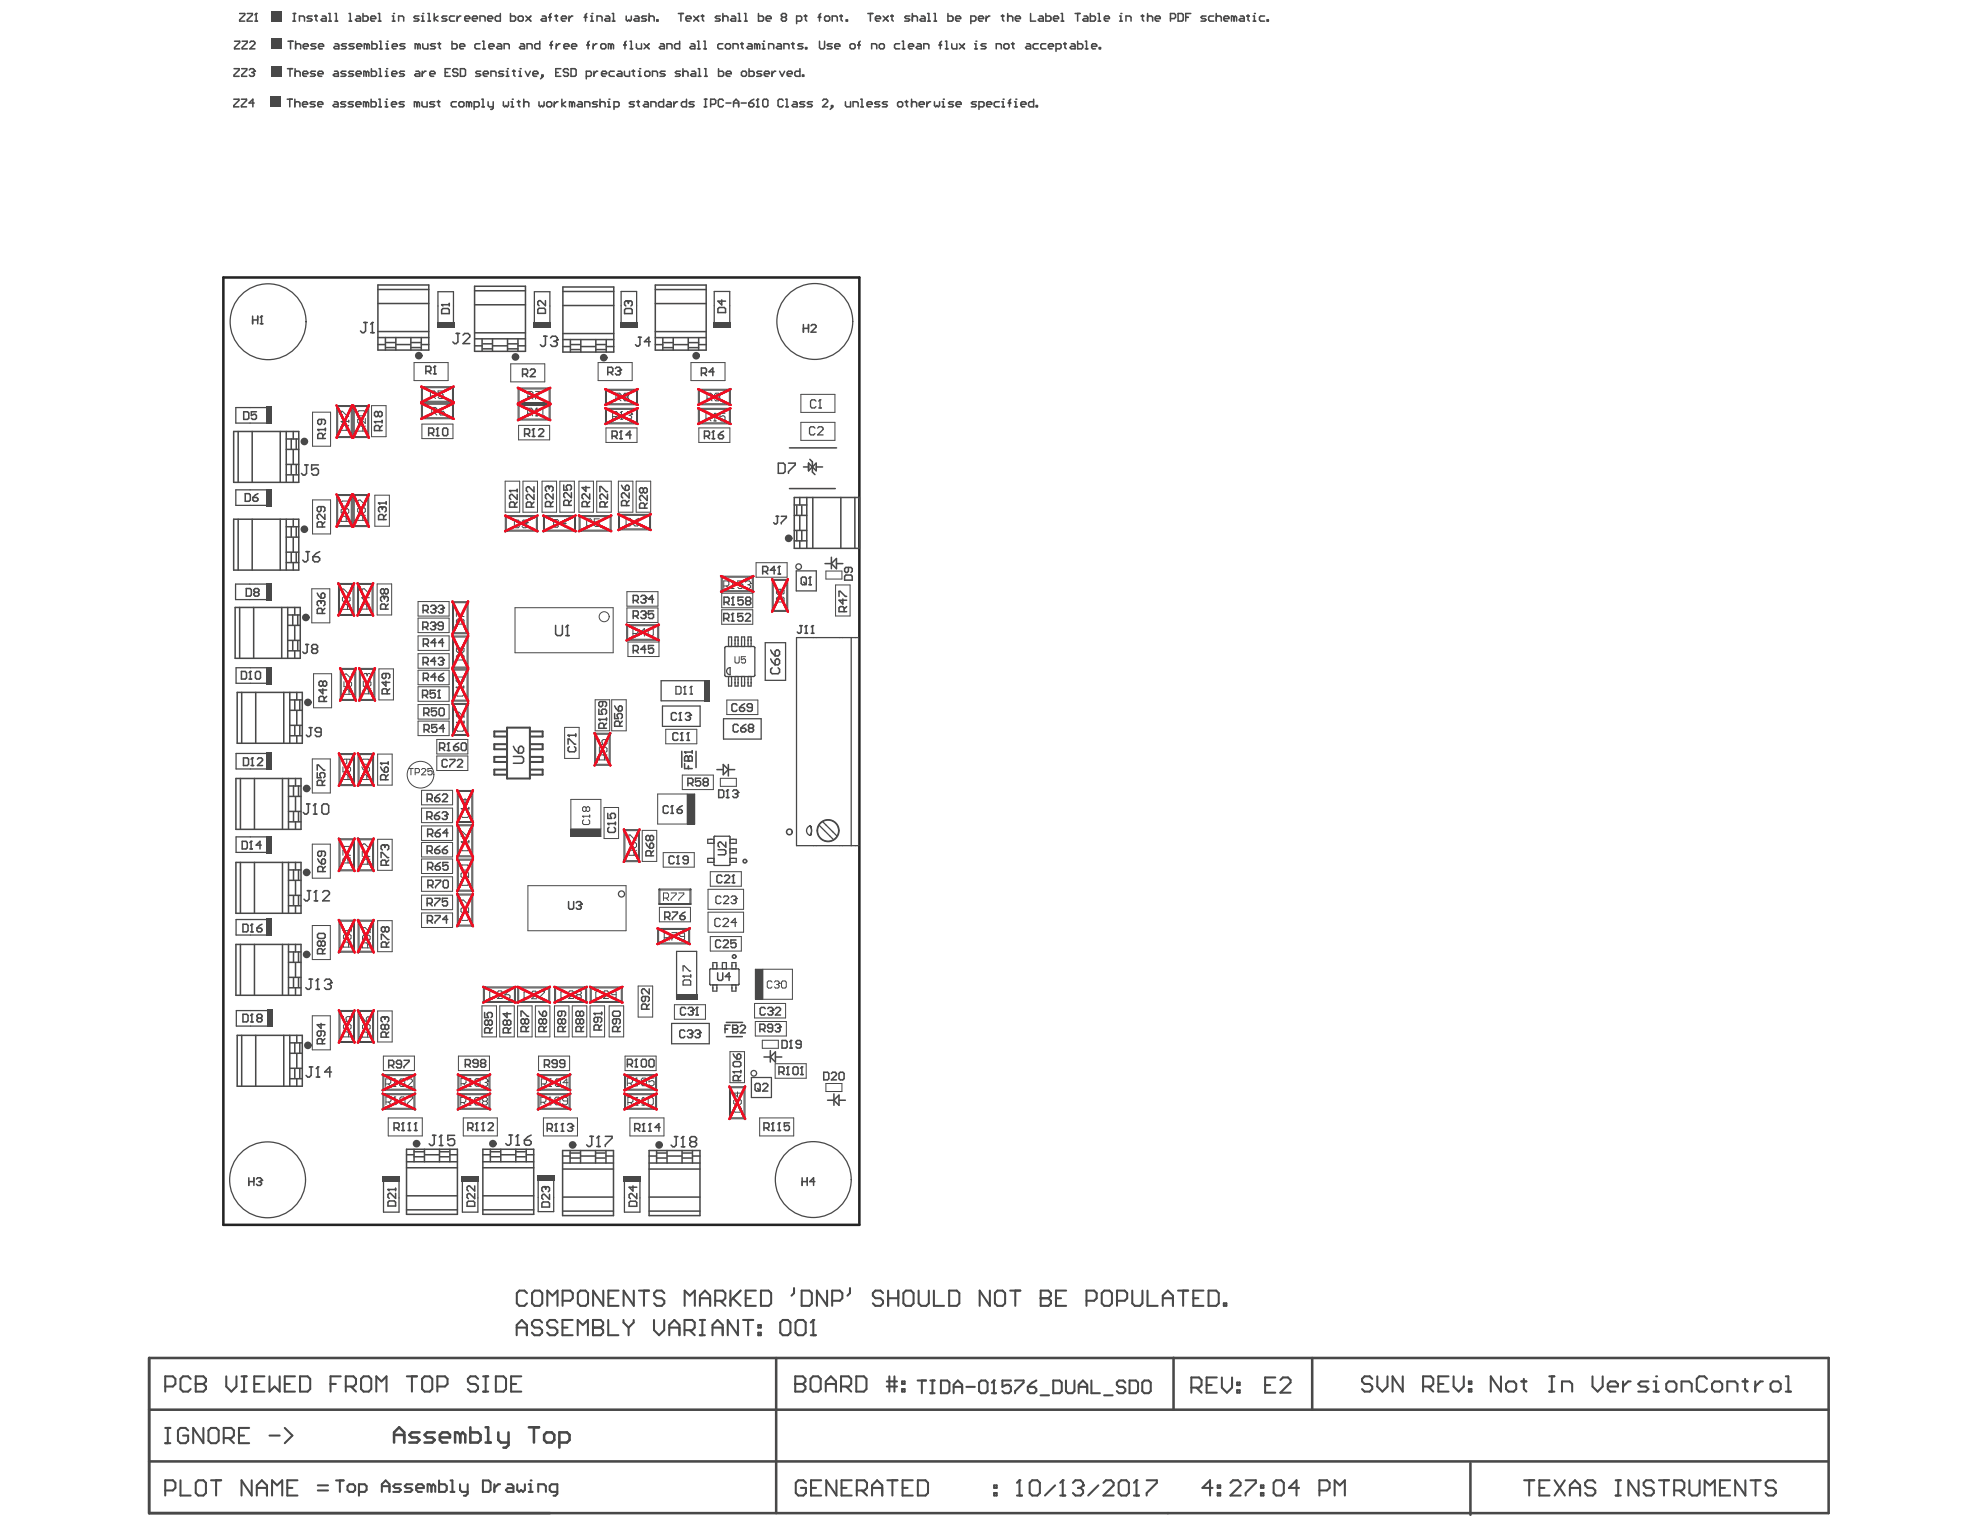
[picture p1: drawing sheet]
<svg xmlns="http://www.w3.org/2000/svg" width="279mm" height="216mm" viewBox="0 0 279 216" stroke-linecap="round" stroke-linejoin="round" font-family="sans-serif">
<g fill="none" stroke="#ee0e22" stroke-width=".36">
<path d="M47.5 57.2l2.2 4.6M49.7 57.2l-2.2 4.6M49.8 57.2l2.2 4.6M52 57.2l-2.2 4.6M59.4 54.6l4.6 2.2M59.4 56.9l4.6 2.2M64 54.6l-4.6 2.2M64 56.9l-4.6 2.2M73.1 54.7l4.5 2.2M73.1 57.1l4.5 2.2M77.6 54.7l-4.5 2.2M77.6 57.1l-4.5 2.2"/>
<path d="M85.4 57.6l4.6 2.2M85.4 54.9l4.6 2.2M90 57.6l-4.6 2.2M90 54.9l-4.6 2.2M98.5 57.6l4.6 2.2M98.5 54.9l4.6 2.2M103.1 57.6l-4.6 2.2M103.1 54.9l-4.6 2.2M47.5 69.8l2.2 4.5M49.7 69.8l-2.2 4.5M49.8 69.8l2.2 4.5M52 69.8l-2.2 4.5"/>
<path d="M71.3 72.8l4.5 2.2M75.8 72.8l-4.5 2.2M76.7 72.8l4.5 2.2M81.2 72.8l-4.5 2.2M81.7 72.8l4.6 2.2M86.3 72.8l-4.6 2.2M87.3 72.6l4.5 2.2M91.8 72.6l-4.5 2.2M47.8 82.3l2.2 4.6M48 94.3l2.2 4.6M50 82.3l-2.2 4.6M50.2 94.3l-2.2 4.6"/>
<path d="M50.4 82.3l2.3 4.6M50.7 94.3l2.2 4.6M52.7 82.3l-2.3 4.6M52.9 94.3l-2.2 4.6M63.8 99.2l2.3 4.6M63.8 94.4l2.3 4.6M63.8 89.7l2.3 4.6M63.8 84.9l2.3 4.5M66.1 99.2l-2.3 4.6M66.1 94.4l-2.3 4.6M66.1 89.7l-2.3 4.6M66.1 84.9l-2.3 4.5"/>
<path d="M88.4 88.2l4.6 2.2M93 88.2l-4.6 2.2M101.8 81.3l4.5 2.2M106.3 81.3l-4.5 2.2M109 81.7l2.2 4.6M111.2 81.7l-2.2 4.6M47.8 106.3l2.2 4.6M47.8 118.3l2.2 4.6M50 106.3l-2.2 4.6M50 118.3l-2.2 4.6M50.5 106.3l2.2 4.6M50.5 118.3l2.2 4.6"/>
<path d="M52.7 106.3l-2.2 4.6M52.7 118.3l-2.2 4.6M64.5 111.5l2.2 4.6M64.5 116.4l2.2 4.5M66.7 111.5l-2.2 4.6M66.7 116.4l-2.2 4.5M83.9 103.5l2.2 4.5M86.1 103.5l-2.2 4.5M88 117.1l2.2 4.5M90.2 117.1l-2.2 4.5M47.8 129.8l2.2 4.6M50 129.8l-2.2 4.6"/>
<path d="M50.5 129.8l2.2 4.6M52.7 129.8l-2.2 4.6M64.5 121.2l2.2 4.6M64.5 126.1l2.2 4.6M66.7 121.2l-2.2 4.6M66.7 126.1l-2.2 4.6M68.2 139.3l4.5 2.2M72.7 139.3l-4.5 2.2M73 139.3l4.6 2.2M77.6 139.3l-4.6 2.2M78.2 139.3l4.6 2.2M82.8 139.3l-4.6 2.2"/>
<path d="M83.3 139.3l4.5 2.2M87.8 139.3l-4.5 2.2M92.8 131l4.5 2.2M97.3 131l-4.5 2.2M47.8 142.6l2.2 4.5M50 142.6l-2.2 4.5M50.5 142.6l2.2 4.5M52.7 142.6l-2.2 4.5M54 151.6l4.6 2.2M54 154.3l4.6 2.2M58.6 151.6l-4.6 2.2M58.6 154.3l-4.6 2.2"/>
<path d="M64.6 154.3l4.6 2.2M64.6 151.6l4.6 2.2M69.2 154.3l-4.6 2.2M69.2 151.6l-4.6 2.2M75.9 154.3l4.6 2.2M75.9 151.6l4.6 2.2M80.5 154.3l-4.6 2.2M80.5 151.6l-4.6 2.2M88.1 154.3l4.6 2.2M88.1 151.6l4.6 2.2M92.7 154.3l-4.6 2.2M92.7 151.6l-4.6 2.2"/>
<path d="M102.9 153.3l2.2 4.6M105.1 153.3l-2.2 4.6"/>
</g>
<path d="M31.5 39.2h89.8v133.6h-89.8z" fill="none" stroke="#242424" stroke-width=".36"/>
<g fill="none" stroke="#484848" stroke-width=".18">
<path d="M38 57.5h-4.7v2.2h4.7M61.8 45.9v-4.7h2.2v4.7M75.4 45.9v-4.7h2.2v4.7M87.6 45.8v-4.7h2.2v4.7M100.8 45.8v-4.7h2.2v4.7M38 69.1h-4.7v2.2h4.7M37.9 82.4h-4.7v2.2h4.7M38 94.2h-4.7v2.2h4.7M93.5 99.6h5.3v2.9h-5.3zM99.9 96.1h-6.6v2.8h6.6M102.3 91.4v3.9M102.5 95.5h3.8"/>
<path d="M102.5 91.2h3.8M102.8 95.5v1.3h.4v-1.3M102.8 91.2v-1.3h.4v1.3M103 94.2v1M103.7 91.2v-1.3h.5v1.3M103.7 95.5v1.3h.5v-1.3M104.6 95.5v1.3h.5v-1.3M104.6 91.2v-1.3h.5v1.3M105.6 95.5v1.3h.4v-1.3M105.6 91.2v-1.3h.4v1.3M106.5 91.4v3.9M108 90.7h2.9v5.3h-2.9z"/>
<path d="M112.4 80.6h2.8v2.8h-2.8zM112.4 90h8.8v29.3h-8.8zM120.1 90v29.3M38 106.3h-4.7v2.2h4.7M38 118.1h-4.7v2.2h4.7M100.8 118.1v3.9M100.8 118.4h-.9v.6h.9M100.9 118h2M102.1 101.4h5.3v2.9h-5.3zM103 118.4h.9v.6h-.9M103 118.1v3.9M103 119.8h.9v.5h-.9"/>
<path d="M114.3 117.9h.1M114.3 116.5h.1M114.3 116.5v.1M114.3 116.6h.1M114.4 117.9h-.1M114.4 116.6h.1M114.4 117.9h.1M114.4 117.8h.1M114.4 116.6v.1M114.4 116.7h.1M114.4 117.7v.1M114.4 116.7l.1 .1"/>
<path d="M114.5 117.7h-.1M114.5 116.8h.1M114.5 117.7h.1M114.5 116.8v.1M114.5 117.6v.1M114.5 116.9h.1M114.5 116.9v.6M114.5 117.5v.1M114.5 117.5h.1M115.6 116.4l2 2.1M116.1 115.9l2 2.1M38 129.8h-4.7v2.1h4.7"/>
<path d="M100.2 136.8v2.1M100.3 136.7h3.9M100.3 139h3.9M100.6 136.7v-.9h.6v.9M100.6 139v.9h.6v-.9M100.8 121.1h-.9v.6h.9M100.9 122.1h2M101.9 136.7v-.9h.6v.9M103 121.1h.9v.6h-.9M103.3 139v.9h.5v-.9M103.3 136.7v-.9h.5v.9M104.3 136.8v2.1"/>
<path d="M38.1 142.6h-4.8v2.2h4.8M94.8 144.4h5.3v2.9h-5.3zM95.5 140.9v-6.6h2.8v6.6M106 152h2.9v2.9h-2.9zM54.1 166.3v4.7h2.2v-4.7M65.2 166.3v4.7h2.2v-4.7M75.9 166.3v4.7h2.2v-4.7M88.1 166.3v4.7h2.2v-4.7"/>
</g>
<g fill="none" stroke="#484848" stroke-width=".22">
<path d="M53.3 48.6h1.1M53.3 40.2h7.2v9.2h-7.2zM53.3 47.6h7.2M53.3 46.8h7.2M53.3 42.8h7.2M53.3 40.9h7.2M54.4 47.6v1.8M54.5 49h1.3M54.5 48.3h1.3M55.9 47.6v1.8M55.9 48.6h2M58 47.6v1.8"/>
<path d="M58 49h1.4M58 48.3h1.4M59.4 47.6v1.8M59.5 48.6h1M67 48.8h1M67 40.4h7.1v9.2h-7.1zM67 47.8h7.1M67 43h7.1M67 41h7.1M67 47h7.1M68 47.8v1.8M68.2 48.5h1.2"/>
<path d="M68.2 49.2h1.2M69.5 47.8v1.8M69.6 48.8h1.9M71.6 47.8v1.8M71.7 48.5h1.4M71.7 49.2h1.4M73.1 47.8v1.8M73.1 48.8h1M79.4 48.9h1.1M79.4 40.5h7.2v9.2h-7.2zM79.4 47.9h7.2M79.4 43.1h7.2"/>
<path d="M79.4 41.1h7.2M79.4 47.1h7.2M80.5 47.9v1.8M80.6 48.6h1.3M80.6 49.3h1.3M82 47.9v1.8M82 48.9h2M84.1 47.9v1.8M84.1 48.6h1.4M84.1 49.3h1.4M85.5 47.9v1.8M85.6 48.9h1"/>
<path d="M92.5 40.2h7.2v9.2h-7.2zM92.5 48.6h1M92.5 47.6h7.2M92.5 46.8h7.2M92.5 42.8h7.2M92.5 40.9h7.2M93.5 47.6v1.8M93.7 48.3h1.2M93.7 49.1h1.2M95 47.6v1.8M95.1 48.6h1.9M97.1 47.6v1.8"/>
<path d="M97.2 48.3h1.4M97.2 49.1h1.4M98.6 47.6v1.8M98.6 48.6h1.1M33 60.9h9.2v7.2h-9.2zM33 73.3h9.2v7.1h-9.2zM33.6 60.9v7.2M33.6 73.3v7.1M35.6 60.9v7.2M35.6 73.3v7.1M39.5 60.9v7.2M39.5 73.3v7.1"/>
<path d="M40.4 60.9v7.2M40.4 73.3v7.1M40.4 79.4h1.8M40.4 77.9h1.8M40.4 74.3h1.8M40.4 67h1.8M40.4 65.5h1.8M40.4 63.4h1.8M40.4 61.9h1.8M40.4 75.8h1.8M41.1 61.9v1.4M41.1 65.6v1.3"/>
<path d="M41.1 74.3v1.4M41.1 78v1.3M41.4 60.9v1M41.4 63.5v2M41.4 67v1.1M41.4 73.3v1M41.4 75.9v1.9M41.4 79.4v1M41.8 61.9v1.4M41.8 65.6v1.3M41.8 74.3v1.4M41.8 78v1.3"/>
<path d="M111.4 68.9h6.5M111.4 63.2h6.6M112.1 70.2h9.2v7.2h-9.2zM112.1 76.3h1.7M112.1 74.8h1.7M112.1 72.7h1.7M112.1 71.3h1.7M112.4 71.4v1.3M112.4 74.9v1.4M112.9 70.2v1M112.9 72.8v2M112.9 76.3v1.1"/>
<path d="M113.1 71.4v1.3M113.1 74.9v1.4M113.4 65.9h.7M113.8 70.2v7.2M114.1 65.4l1.1 1v-1l-1.1 1zM114.3 64.8l.3 .4v1.4l.4 .4M114.7 70.2v7.2M115.2 65.9h.9M116.4 79.5h.9M117.3 79.5l.7-.7v1.4zM117.3 78.6v1.6M118 79.5h.9"/>
<path d="M118.7 70.2v7.2M120.6 70.2v7.2M33.2 85.7h9.2v7.2h-9.2zM33.5 97.7h9.2v7.2h-9.2zM33.8 85.7v7.2M34.1 97.7v7.2M35.8 85.7v7.2M36.1 97.7v7.2M39.8 85.7v7.2M40 97.7v7.2M40.6 85.7v7.2M40.6 91.8h1.8"/>
<path d="M40.6 90.4h1.8M40.6 88.2h1.8M40.6 86.8h1.8M40.9 97.7v7.2M40.9 98.8h1.8M41.3 86.8v1.4M41.3 90.4v1.3M41.6 85.7v1.1M41.6 88.3v2M41.6 91.9v1M41.6 98.8v1.4M41.9 97.7v1.1"/>
<path d="M42 86.8v1.4M42 90.4v1.3M42.3 98.8v1.4M33.3 109.9h9.2v7.1h-9.2zM33.9 109.9v7.1M35.9 109.9v7.1M39.9 109.9v7.1M40.7 109.9v7.1M40.7 114.5h1.8M40.7 112.4h1.8M40.7 110.9h1.8M40.7 116h1.8"/>
<path d="M40.9 102.4h1.8M40.9 103.8h1.8M40.9 100.2h1.8M41.4 110.9v1.4M41.4 114.6v1.2M41.6 102.4v1.3M41.7 109.9v1M41.7 112.5v1.9M41.7 116v1M41.9 100.3v2M41.9 103.8v1.1M42.1 110.9v1.4"/>
<path d="M42.1 114.6v1.2M42.3 102.4v1.3M96.2 106v2.3M98.2 106v2.3M101.2 108.6h.9M102.1 107.9l.7 .7-.7 .7zM102.8 108.6h.9M102.8 107.9v1.6M33.3 121.7h9.2v7.2h-9.2zM33.3 133.3h9.2v7.1h-9.2zM33.9 121.7v7.2M33.9 133.3v7.1"/>
<path d="M35.9 121.7v7.2M35.9 133.3v7.1M39.9 121.7v7.2M39.9 133.3v7.1M40.7 121.7v7.2M40.7 133.3v7.1M40.7 139.4h1.8M40.7 137.9h1.8M40.7 135.8h1.8M40.7 134.3h1.8M40.7 127.8h1.8M40.7 126.3h1.8"/>
<path d="M40.7 122.8h1.8M40.7 124.2h1.8M41.4 122.8v1.4M41.4 126.4v1.3M41.4 134.3v1.4M41.4 138v1.3M41.7 121.7v1M41.7 124.3v2M41.7 127.8v1.1M41.7 133.3v1M41.7 135.9v1.9M41.7 139.4v1"/>
<path d="M42.1 122.8v1.4M42.1 126.4v1.3M42.1 134.3v1.4M42.1 138v1.3M33.5 146.1h9.2v7.2h-9.2zM34.1 146.1v7.2M36.1 146.1v7.2M40 146.1v7.2M40.9 146.1v7.2M40.9 150.7h1.8M40.9 152.2h1.8M40.9 148.6h1.8"/>
<path d="M40.9 147.2h1.8M41.6 147.2v1.4M41.6 150.8v1.3M41.9 146.1v1M41.9 148.7v2M41.9 152.2v1.1M42.3 147.2v1.4M42.3 150.8v1.3M102.5 146.3h2.3M102.5 144.3h2.3M107.8 149.2h.9M108.7 149.2l.7-.8v1.5z"/>
<path d="M108.7 148.3v1.6M109.4 149.2h.9M116.8 155.3h.9M117.7 155.3l.7-.8v1.5zM117.7 154.4v1.6M118.4 155.3h.9M57.4 162.9h1M57.4 162.2h7.1v9.2h-7.1zM57.4 170.7h7.1M57.4 168.7h7.1M57.4 163.9h7.1M57.4 164.8h7.1"/>
<path d="M58.4 163.2h1.4M58.4 162.5h1.4M58.4 162.2v1.7M59.9 162.2v1.7M60 162.9h1.9M62 162.2v1.7M62.1 163.2h1.3M62.1 162.5h1.3M63.5 162.2v1.7M63.5 162.9h1M68.1 162.9h1.1M68.1 162.2h7.2v9.2h-7.2z"/>
<path d="M68.1 170.7h7.2M68.1 168.7h7.2M68.1 163.9h7.2M68.1 164.8h7.2M69.2 163.2h1.4M69.2 162.5h1.4M69.2 162.2v1.7M70.7 162.2v1.7M70.7 162.9h2M72.8 162.2v1.7M72.9 163.2h1.2M72.9 162.5h1.2"/>
<path d="M74.3 162.2v1.7M74.3 162.9h1M79.4 163.1h1M79.4 162.4h7.2v9.1h-7.2zM79.4 170.9h7.2M79.4 168.9h7.2M79.4 165h7.2M79.4 164.1h7.2M80.5 162.4v1.7M80.5 162.7h1.3M80.5 163.4h1.3M81.9 162.4v1.7"/>
<path d="M82 163.1h2M84 162.4v1.7M84.1 162.7h1.3M84.1 163.4h1.3M85.5 162.4v1.7M85.5 163.1h1.1M91.6 163.1h1M91.6 162.4h7.2v9.1h-7.2zM91.6 170.9h7.2M91.6 168.9h7.2M91.6 165h7.2M91.6 164.1h7.2"/>
<path d="M92.7 162.4v1.7M92.7 162.7h1.4M92.7 163.4h1.4M94.1 162.4v1.7M94.2 163.1h2M96.2 162.4v1.7M96.3 162.7h1.3M96.3 163.4h1.3M97.7 162.4v1.7M97.7 163.1h1.1"/>
</g>
<g fill="none" stroke="#484848" stroke-width=".14">
<path d="M44.1 58.2h2.5v4.8h-2.5zM47.5 57.2l2.2 .1-2.1 .1zM47.5 57.2l.2 .1-.1 4.4zM49.6 57.2l.1 .1-.1 4.4zM49.9 57.2l2.1 .1-2.1 .1zM49.9 57.2l.1 .1-.1 4.4zM51.9 57.2l.1 .1v4.4zM52.4 57.2h2.1v4.4h-2.1zM58.4 51.2h4.8v2.5h-4.8zM59.5 56.9l.1 .1-.1 2.1zM59.5 54.6h.1l-.1 2.2zM59.5 59h4.5l-4.5 .1z"/>
<path d="M59.5 56.9l4.5 .1h-4.5zM59.5 56.6l4.5 .1-4.5 .1zM59.5 54.6h4.5l-4.5 .1zM59.5 59.8h4.4v2.1h-4.4zM63.9 56.9l.1 .1-.1 2.1zM63.9 54.6h.1l-.1 2.2zM72.1 51.3h4.8v2.6h-4.8zM73.1 57.1l.1 .1v2.1zM73.1 54.8h.1v2.1zM73.1 59.2h4.5l-4.4 .1zM73.1 57.1l4.5 .1h-4.4zM73.1 56.8l4.5 .1h-4.4z"/>
<path d="M73.1 54.8h4.5l-4.4 .1zM77.5 57.1l.1 .1v2.1zM77.5 54.8h.1v2.1zM84.4 51.2h4.8v2.5h-4.8zM85.5 54.9l.1 .1-.1 2.1zM85.5 57.6l.1 .1-.1 2.1zM85.5 59.7h4.5l-4.5 .1zM85.5 57h4.5l-4.5 .1zM85.5 57.6l4.5 .1-4.5 .1zM85.5 54.9l4.5 .1-4.5 .1zM89.8 54.9l.2 .1-.1 2.1zM89.8 57.6l.2 .1-.1 2.1z"/>
<path d="M97.5 51.2h4.8v2.5h-4.8zM98.6 57.6l.1 .1-.1 2.1zM98.6 54.9l.1 .1-.1 2.1zM98.6 59.7h4.5l-4.5 .1zM98.6 57.6l4.5 .1-4.5 .1zM98.6 57h4.5l-4.5 .1zM98.6 54.9l4.5 .1-4.5 .1zM102.9 57.6l.2 .1-.1 2.1zM102.9 54.9l.2 .1-.1 2.1zM113 55.6h4.8v2.6h-4.8zM113 59.6h4.8v2.5h-4.8zM44.1 70.5h2.5v4.8h-2.5z"/>
<path d="M47.5 74.2h2.2l-2.1 .1zM47.5 69.8l2.2 .1h-2.1zM47.5 61.6l2.2 .1h-2.1zM47.5 69.8l.2 .1-.1 4.4zM49.6 69.8l.1 .1-.1 4.4zM49.9 74.2h2.1l-2.1 .1zM49.9 69.8l2.1 .1h-2.1zM49.9 61.6l2.1 .1h-2.1zM49.9 69.8l.1 .1-.1 4.4zM51.9 69.8l.1 .1v4.4zM52.9 69.9h2v4.4h-2zM71.3 67.9h2v4.4h-2z"/>
<path d="M71.3 72.8h.1v2.2zM71.3 74.8l4.5 .1-4.4 .1zM71.3 72.8h4.5l-4.4 .1zM73.2 60h4.4v2.1h-4.4zM73.8 67.9h2v4.4h-2zM75.7 72.8h.1v2.2zM76.5 67.9h2v4.4h-2zM76.7 72.8h.1v2.2zM76.7 74.8l4.5 .1-4.4 .1zM76.7 72.8h4.5l-4.4 .1zM79 67.9h2.1v4.4h-2.1zM81.1 72.8h.1l-.1 2.2z"/>
<path d="M81.7 67.9h2v4.4h-2zM81.7 72.8h.2l-.1 2.2zM81.7 74.8l4.5 .1-4.4 .1zM81.7 72.8h4.5l-4.4 .1zM84.2 67.9h2.1v4.4h-2.1zM85.5 60.4h4.4v2h-4.4zM86.1 72.8h.1v2.2zM87.3 67.9h2v4.4h-2zM87.3 72.6l.1 .1-.1 2.1zM87.3 74.7h4.5l-4.5 .1zM87.3 72.6l4.5 .1h-4.5zM89.8 67.9h2v4.4h-2z"/>
<path d="M91.7 72.6l.1 .1-.1 2.1zM98.6 60.4h4.4v2h-4.4zM106.7 79.4h4.4v2.1h-4.4zM44 83.1h2.5v4.8h-2.5zM44.2 95.1h2.6v4.8h-2.6zM47.8 82.4h.1l-.1 4.5zM47.8 86.7l2.2 .1-2.2 .1zM47.8 82.4h2.2l-2.2 .1zM48 94.3l.2 .1-.1 4.4zM48 98.7l2.2 .1h-2.1zM48 94.3l2.2 .1-2.1 .1zM49.8 82.4h.2l-.1 4.5z"/>
<path d="M50.1 94.3l.1 .1-.1 4.4zM50.5 82.4h.1l-.1 4.5zM50.5 86.7l2.1 .1-2.1 .1zM50.5 82.4h2.1l-2.1 .1zM50.7 94.3l.1 .1v4.4zM50.7 98.7l2.2 .1h-2.1zM50.7 94.3l2.2 .1-2.1 .1zM52.5 82.4h.1v4.5zM52.8 94.3l.1 .1-.1 4.4zM53.2 82.4h2.1v4.4h-2.1zM53.5 94.4h2v4.4h-2zM59 84.9h4.4v2h-4.4z"/>
<path d="M59 87.2h4.4v2.1h-4.4zM59 89.7h4.4v2.1h-4.4zM59 92.2h4.4v2.1h-4.4zM59 94.6h4.4v2h-4.4zM59 96.9h4.4v2.1h-4.4zM59 99.4h4.4v2.1h-4.4zM63.9 94.4l.1 .1-.1 4.4zM63.9 89.8h.1l-.1 4.5zM63.9 99.3h.1l-.1 4.5zM63.9 84.9l.1 .1-.1 4.4zM63.9 99.3h2.1l-2.1 .1zM63.9 98.8l2.1 .1h-2.1z"/>
<path d="M63.9 94.4l2.1 .1-2.1 .1zM63.9 94.2h2.1l-2.1 .1zM63.9 89.8h2.1l-2.1 .1zM63.9 89.3l2.1 .1h-2.1zM63.9 84.9l2.1 .1h-2.1zM65.9 94.4l.1 .1v4.4zM65.9 89.8h.1v4.5zM65.9 99.3h.1v4.5zM65.9 84.9l.1 .1v4.4zM72.7 85.8h13.8v6.3h-13.8zM84 98.7h2v4.4h-2zM86.3 98.7h2.1v4.4h-2.1z"/>
<path d="M88.5 88.2h.1l-.1 2.1zM88.5 90.2l4.5 .1h-4.5zM88.5 88.2h4.5l-4.5 .1zM88.5 83.5h4.3v2h-4.3zM88.5 85.8h4.3v2h-4.3zM88.6 90.6h4.4v2h-4.4zM92.8 88.2h.2l-.1 2.1zM101.8 81.3l.1 .1-.1 2.1zM101.8 83.4h4.5l-4.5 .1zM101.8 81.3l4.5 .1h-4.5zM101.8 83.7h4.4v2.1h-4.4zM101.8 86h4.4v2.1h-4.4z"/>
<path d="M102.6 98.8h4.3v2h-4.3zM106.2 81.3l.1 .1-.1 2.1zM109 81.8h.1l-.1 4.5zM109 86.2h2.2l-2.2 .1zM109 81.8h2.2l-2.2 .1zM111 81.8h.2l-.1 4.5zM116.5 80.6h2.3v1.1h-2.3zM117.9 82.5h2.1v4.4h-2.1zM44.1 107.1h2.5v4.8h-2.5zM44.1 119.1h2.5v4.8h-2.5zM47.9 118.4h.1l-.1 4.5zM47.9 106.4h.1l-.1 4.5z"/>
<path d="M47.9 118.4h2.1l-2.1 .1zM47.9 110.7l2.1 .1-2.1 .1zM47.9 106.4h2.1l-2.1 .1zM49.9 118.4h.1v4.5zM49.9 106.4h.1v4.5zM50.5 118.4h.2l-.1 4.5zM50.5 106.4h.2l-.1 4.5zM50.5 118.4h2.2l-2.1 .1zM50.5 110.7l2.2 .1-2.1 .1zM50.5 106.4h2.2l-2.1 .1zM52.6 118.4h.1l-.1 4.5zM52.6 106.4h.1l-.1 4.5z"/>
<path d="M53.3 118.4h2v4.4h-2zM53.3 106.4h2v4.4h-2zM59 101.8h4.4v2h-4.4zM59.5 111.5h4.4v2.1h-4.4zM59.5 114h4.4v2.1h-4.4zM59.5 116.5h4.4v2.1h-4.4zM59.5 118.9h4.4v2h-4.4zM61.6 104.3h4.4v2.1h-4.4zM61.6 106.7h4.4v2h-4.4zM63.9 103.7h2.1l-2.1 .1zM64.5 116.4l2.2 .1h-2.1zM64.5 115.9l2.2 .1-2.1 .1z"/>
<path d="M64.5 111.6h2.2l-2.1 .1zM64.5 116.4l.2 .1-.1 4.4zM64.5 111.6h.2l-.1 4.5zM66.6 116.4l.1 .1-.1 4.4zM66.6 111.6h.1l-.1 4.5zM79.7 102.6h2v4.4h-2zM80.6 112.8h4.2v5.2h-4.2zM80.6 117h4.2M83.9 103.5h.2l-.1 4.5zM83.9 107.9h2.2l-2.1 .1zM83.9 103.5h2.2l-2.1 .1zM85.2 113.9h2.1v4.4h-2.1z"/>
<path d="M86 103.5h.1l-.1 4.5zM88.1 117.1h.1l-.1 4.5zM88.1 117.1h2.1l-2.1 .1zM90.1 117.1h.1v4.5zM90.6 117.2h2.1v4.4h-2.1zM92.8 112h5.2v4.3h-5.2zM93.9 102.9h4.4v2.1h-4.4zM96.3 109.4h4.4v2h-4.4zM97 112v4.3M101.6 109.8h2.3v1.2h-2.3zM44.1 130.6h2.5v4.8h-2.5zM47.9 129.9h.1l-.1 4.5z"/>
<path d="M47.9 134.2l2.1 .1-2.1 .1zM47.9 129.9h2.1l-2.1 .1zM47.9 122.8h2.1l-2.1 .1zM49.9 129.9h.1v4.5zM50.5 129.9h.2l-.1 4.5zM50.5 134.2l2.2 .1-2.1 .1zM50.5 129.9h2.2l-2.1 .1zM50.5 122.8h2.2l-2.1 .1zM52.6 129.9h.1l-.1 4.5zM53.3 129.9h2v4.4h-2zM59.5 121.2h4.4v2.1h-4.4zM59.5 123.7h4.4v2.1h-4.4z"/>
<path d="M59.5 126.3h4.4v2.1h-4.4zM59.5 128.8h4.4v2.1h-4.4zM64.5 125.6l2.2 .1-2.1 .1zM64.5 121.3h2.2l-2.1 .1zM64.5 120.8h2.2l-2.1 .1zM64.5 121.3h.2l-.1 4.5zM64.5 130.6h2.2l-2.1 .1zM64.5 126.2h2.2l-2.1 .1zM64.5 126.2h.2l-.1 4.5zM66.6 121.3h.1l-.1 4.5zM66.6 126.2h.1l-.1 4.5zM68.2 139.3h.1v2.2z"/>
<path d="M68.2 139.3h4.5l-4.4 .1zM72.6 139.3h.1v2.2zM73.1 139.3h.1l-.1 2.2zM73.1 139.3h4.5l-4.5 .1zM74.5 125h13.8v6.3h-13.8zM77.5 139.3h.1l-.1 2.2zM78.3 139.3h.1l-.1 2.2zM78.3 139.3h4.5l-4.5 .1zM82.7 139.3h.1l-.1 2.2zM83.3 139.3h.1v2.2zM83.3 139.3h4.5l-4.4 .1zM87.7 139.3h.1l-.1 2.2z"/>
<path d="M88.1 121.5h2.1l-2.1 .1zM90.1 139.1h2v4.4h-2zM92.8 131l4.5 .1-4.4 .1zM92.8 131l.1 .1v2.1zM92.8 133.1h4.5l-4.4 .1zM93 125.5h.1l-.1 2.1zM93 127.5l4.5 .1h-4.5zM93 125.5h4.5l-4.5 .1zM93 128h4.4v2.1h-4.4zM93.6 120.3h4.4v2.1h-4.4zM97.2 131l.1 .1v2.1zM97.4 125.5h.1l-.1 2.1z"/>
<path d="M99.9 125.5h5v2.8h-5zM99.9 128.7h5v2.8h-5zM100.2 123h4.4v2.1h-4.4zM100.2 132.2h4.4v2h-4.4zM106.6 136.8h5.2v4.2h-5.2zM107.6 136.8v4.2M44.1 143.3h2.5v4.8h-2.5zM47.9 142.6l.1 .1-.1 4.4zM47.9 147h2.1l-2.1 .1zM47.9 142.6l2.1 .1h-2.1zM49.9 142.6l.1 .1v4.4zM50.5 142.6l.2 .1-.1 4.4z"/>
<path d="M50.5 147h2.2l-2.1 .1zM50.5 142.6l2.2 .1h-2.1zM52.6 142.6l.1 .1-.1 4.4zM53.3 142.7h2v4.3h-2zM54 156.4l4.6 .1h-4.5zM54 153.7l4.6 .1h-4.5zM54 154.4h4.6l-4.5 .1zM54 151.7h4.6l-4.5 .1zM54.1 149h4.4v2.1h-4.4zM54.2 151.7v2.1M54.2 154.4v2.1M54.2 151.7l-.1-.1-.1 .1v2.1h.1h.1"/>
<path d="M54.2 154.4l-.1-.1-.1 .1v2.1h.1h.1M54.8 157.8h4.8v2.5h-4.8zM58.4 151.7h.2l-.1 2.1zM58.4 154.4h.2l-.1 2.1zM64.6 151.7h.2l-.1 2.1zM64.6 154.4h.2l-.1 2.1zM64.6 156.4l4.5 .1h-4.4zM64.6 153.7l4.5 .1h-4.4zM64.6 154.4h4.5l-4.4 .1zM64.6 151.7h4.5l-4.4 .1zM64.7 149h4.4v2.1h-4.4zM65.4 157.8h4.8v2.5h-4.8z"/>
<path d="M68 141.9h2.1v4.4h-2.1zM68.2 141.3l4.5 .1-4.4 .1zM69 151.7h.1v2.1zM69 154.4h.1v2.1zM70.5 141.9h2.1v4.4h-2.1zM73 141.9h2.1v4.4h-2.1zM73.1 141.3l4.5 .1-4.5 .1zM75.5 141.9h2.1v4.4h-2.1zM75.9 151.7h.2l-.1 2.1zM75.9 154.4h.2l-.1 2.1zM75.9 156.4l4.5 .1h-4.4zM75.9 153.7l4.5 .1h-4.4z"/>
<path d="M75.9 154.4h4.5l-4.4 .1zM75.9 151.7h4.5l-4.4 .1zM76 149h4.4v2.1h-4.4zM76.7 157.8h4.8v2.5h-4.8zM78.2 141.9h2.1v4.4h-2.1zM78.3 141.3l4.5 .1-4.5 .1zM80.3 151.7h.1v2.1zM80.3 154.4h.1v2.1zM80.8 141.9h2v4.4h-2zM83.3 141.9h2v4.4h-2zM83.3 141.3l4.5 .1-4.4 .1zM86 141.9h2v4.4h-2z"/>
<path d="M88.2 151.7h.1l-.1 2.1zM88.2 154.4h.1l-.1 2.1zM88.2 156.4l4.5 .1h-4.5zM88.2 153.7l4.5 .1h-4.5zM88.2 154.4h4.5l-4.5 .1zM88.2 151.7h4.5l-4.5 .1zM88.2 149h4.4v2.1h-4.4zM88.9 157.8h4.8v2.5h-4.8zM92.5 151.7h.2l-.1 2.1zM92.5 154.4h.2l-.1 2.1zM95.2 141.8h4.3v2h-4.3zM103 153.4h.1l-.1 4.5z"/>
<path d="M103 157.8h2.1l-2.1 .1zM103 153.4h2.1l-2.1 .1zM103 148.4h2.1v4.4h-2.1zM105 153.4h.1v4.5zM106.5 141.6h4.4v2h-4.4zM106.6 144.1h4.4v2.1h-4.4zM107.2 157.8h4.8v2.5h-4.8zM107.6 146.8h2.2v1.1h-2.2zM109.4 150.1h4.4v2.1h-4.4zM116.5 152.9h2.3v1.1h-2.3z"/>
</g>
<path d="M71.5 102.7h3.3v7.2h-3.3zM71.5 106.8h-1.7v.7h1.7M71.5 108.6h-1.7v.7h1.7M71.5 103.2h-1.7v.7h1.7M71.5 105h-1.7v.7h1.7M74.8 103.2h1.8v.7h-1.8M74.8 105h1.8v.7h-1.8M74.8 106.8h1.8v.7h-1.8M74.8 108.6h1.8v.7h-1.8" fill="none" stroke="#484848" stroke-width=".29"/>
<path d="M21 191.6v21.9h237v-21.9h-236.9v21.9M21 198.9h237M109.5 191.6v21.9M165.6 191.6v7.3M185.2 191.6v7.3M21 206.2h237M207.5 206.5v7.3" fill="none" stroke="#484848" stroke-width=".36"/>
<g fill="#484848">
<path d="M38.3 1.6h1.4v1.5h-1.4z" fill-rule="evenodd"/>
<path d="M75.8 165.9h2.5v.7h-2.5z" fill-rule="evenodd"/>
<path d="M87.5 45.5h2.5v.7h-2.5z" fill-rule="evenodd"/>
<path d="M38.3 5.5h1.4v1.4h-1.4z" fill-rule="evenodd"/>
<path d="M97 112h1v4.3h-1z" fill-rule="evenodd"/>
<path d="M99.4 95.9h.8v3.1h-.8z" fill-rule="evenodd"/>
<path d="M38.2 13.6h1.4v1.5h-1.4z" fill-rule="evenodd"/>
<path d="M61.7 45.5h2.4v.7h-2.4z" fill-rule="evenodd"/>
<path d="M80.6 117h4.2v1h-4.2z" fill-rule="evenodd"/>
<path d="M95.3 140.4h3.1v.7h-3.1z" fill-rule="evenodd"/>
<path d="M100.7 45.5h2.4v.7h-2.4z" fill-rule="evenodd"/>
<path d="M37.7 142.5h.7v2.4h-.7z" fill-rule="evenodd"/>
<path d="M37.7 129.6h.7v2.5h-.7z" fill-rule="evenodd"/>
<path d="M37.7 118h.7v2.4h-.7z" fill-rule="evenodd"/>
<path d="M37.7 106.2h.7v2.4h-.7z" fill-rule="evenodd"/>
<path d="M37.7 94.1h.7v2.4h-.7z" fill-rule="evenodd"/>
<path d="M37.6 82.3h.7v2.4h-.7z" fill-rule="evenodd"/>
<path d="M37.6 69h.7v2.4h-.7z" fill-rule="evenodd"/>
<path d="M37.6 57.4h.7v2.4h-.7z" fill-rule="evenodd"/>
<path d="M38.2 9.3h1.5v1.5h-1.5z" fill-rule="evenodd"/>
<path d="M106.6 136.8h1v4.2h-1z" fill-rule="evenodd"/>
<path d="M54 166h2.4v.7h-2.4z" fill-rule="evenodd"/>
<path d="M88 166h2.4v.7h-2.4z" fill-rule="evenodd"/>
<path d="M65.1 166h2.5v.7h-2.5z" fill-rule="evenodd"/>
<path d="M75.3 45.5h2.4v.7h-2.4z" fill-rule="evenodd"/>
</g>
<g fill="none" stroke="#484848" stroke-width=".29">
<path d="M23.3 195.7h1.1l.4-.4v-.7l-.4-.4h-1.1v2.2M26.9 194.6l-.4-.4h-.7l-.3 .4v1.4l.3 .4h.7l.4-.4M27.6 195.3h.1M27.6 194.2h1.1l.4 .4v.3l-.4 .4 .4 .4v.3l-.4 .4h-1.1zM27.6 195.3h1.1M31.9 194.2v1.5l.7 .7 .8-.7v-1.5M34.1 196.4h.7M34.1 194.2h.7M34.4 194.2v2.2M35.9 195.3h.7M37.3 194.2h-1.4v2.2h1.4M38 194.2v2.2l.7-.7 .8 .7v-2.2"/>
<path d="M40.2 195.3h.7M41.6 194.2h-1.4v2.2h1.4M42.3 194.2h1.1l.4 .4v1.4l-.4 .4h-1.1zM46.6 195.3h.8M48.1 194.2h-1.5v2.2M48.8 195.7h1.1l.3-.4v-.7l-.3-.4h-1.1v2.2M49.5 195.7l.7 .7M50.9 194.6l.4-.4h.7l.4 .4v1.4l-.4 .4h-.7l-.4-.4zM53.1 196.4v-2.2l.7 .7 .7-.7v2.2M57.4 194.2h1.4M58.1 194.2v2.2M59.6 194.6l.3-.4h.7l.4 .4v1.4l-.4 .4h-.7l-.3-.4z"/>
<path d="M61.7 195.7h1.1l.4-.4v-.7l-.4-.4h-1.1v2.2M67.5 194.6l-.4-.4h-.7l-.4 .4v.3l.4 .4h.7l.4 .4v.3l-.4 .4h-.7l-.4-.4M68.2 196.4h.7M68.2 194.2h.7M68.5 194.2v2.2M70 194.2h1l.4 .4v1.4l-.4 .4h-1zM72.1 195.3h.7M72.9 188.4v-1.4l.7-.7 .7 .7v1.4M72.9 187.3h1.4M73.6 194.2h-1.5v2.2h1.5M74.4 182.5l-.4-.4h-.7l-.4 .4v1.4l.4 .4h.7l.4-.4M75.1 182.5l.3-.4h.8l.3 .4v1.4l-.3 .4h-.8l-.3-.4z"/>
<path d="M76.5 186.6l-.4-.3h-.7l-.3 .3v.4l.3 .3h.7l.4 .4v.4l-.4 .3h-.7l-.3-.3M77.2 184.3v-2.2l.8 .7 .7-.7v2.2M78.7 186.6l-.4-.3h-.7l-.4 .3v.4l.4 .3h.7l.4 .4v.4l-.4 .3h-.7l-.4-.3M79.4 187.3h.7M79.4 183.6h1.1l.3-.4v-.7l-.3-.4h-1.1v2.2M80.8 186.3h-1.4v2.1h1.4M81.5 188.4v-2.1l.7 .7 .8-.7v2.1M81.5 182.5l.4-.4h.7l.4 .4v1.4l-.4 .4h-.7l-.4-.4zM83.7 187.3h.1M83.7 186.3h1.1l.3 .3v.4l-.3 .3 .3 .4v.4l-.3 .3h-1.1zM83.7 187.3h1.1M85.1 182.1v2.2l-1.4-2.2v2.2"/>
<path d="M85.8 186.3v2.1h1.5M85.8 183.2h.8M87.3 182.1h-1.5v2.2h1.5M88 186.3v.3l.7 .7M88.7 187.3v1.1M89.4 186.3v.3l-.7 .7M89.4 182.1v2.2l-1.4-2.2v2.2M90.2 182.1h1.4M90.9 182.1v2.2M92.3 186.3v1.4l.7 .7 .7-.7v-1.4M93.7 182.5l-.3-.4h-.7l-.4 .4v.3l.4 .4h.7l.3 .4v.3l-.3 .4h-.7l-.4-.4M94.4 187.3h1.5"/>
<path d="M94.4 188.4v-1.4l.8-.7 .7 .7v1.4M96.6 187.7h1.1l.3-.4v-.7l-.3-.3h-1.1v2.1M96.6 184.3v-2.2l.7 .7 .7-.7v2.2M97.3 187.7l.7 .7M98.7 186.3h.8M98.7 188.4h.8M98.8 184.3v-1.5l.7-.7 .7 .7v1.5M98.8 183.2h1.4M99.1 186.3v2.1M100.5 187.3h1.5M100.5 188.4v-1.4l.8-.7 .7 .7v1.4M100.9 183.6h1.1l.4-.4v-.7l-.4-.4h-1.1v2.2"/>
<path d="M101.6 183.6l.8 .7M103.1 182.1v2.2M103.4 183.2l1.1 1.1M104.1 186.3v2.1l-1.4-2.1v2.1M104.5 182.1l-1.4 1.5M104.8 186.3h1.5M105.2 183.2h.7M105.6 186.3v2.1M106.7 182.1h-1.5v2.2h1.5M107 188.1h.4v.3h-.4zM107 187h.4v.3h-.4zM107.4 182.1h1.1l.3 .4v1.4l-.3 .4h-1.1z"/>
<path d="M110.1 186.6l.4-.3h.7l.3 .3v1.5l-.3 .3h-.7l-.4-.3zM112 181.8v.7l-.3 .3M112.2 195.3h.1M112.2 194.2h1.1l.4 .4v.3l-.4 .4 .4 .4v.3l-.4 .4h-1.1zM112.2 195.3h1.1M112.3 186.6l.3-.3h.7l.4 .3v1.5l-.4 .3h-.7l-.3-.3zM113.1 182.1h1.1l.4 .4v1.4l-.4 .4h-1.1zM114.4 194.6l.3-.4h.7l.4 .4v1.4l-.4 .4h-.7l-.3-.4zM114.4 188.4h.7M114.8 186.3h.1M114.8 186.3v2.1M114.8 186.3l-.4 .3"/>
<path d="M116.5 195.3h1.5M116.5 196.4v-1.5l.7-.7 .8 .7v1.5M116.7 182.1v2.2l-1.4-2.2v2.2M117.4 183.6h1.1l.4-.4v-.7l-.4-.4h-1.1v2.2M118.7 195.7h1.1l.3-.4v-.7l-.3-.4h-1.1v2.2M119.4 195.7l.7 .7M119.9 181.8v.7l-.3 .3M120.8 194.2h1.1l.4 .4v1.4l-.4 .4h-1.1zM124.6 182.5l-.4-.4h-.7l-.3 .4v.3l.3 .4h.7l.4 .4v.3l-.4 .4h-.7l-.3-.4M125.1 194.9h1.5M125.1 195.7h1.5M125.3 183.2h1.5"/>
<path d="M125.3 182.1v2.2M125.5 194.2v2.2M126.2 194.2v2.2M126.8 182.1v2.2M127.3 196h.4v.4h-.4zM127.3 194.9h.4v.4h-.4zM127.5 182.5l.3-.4h.8l.3 .4v1.4l-.3 .4h-.8l-.3-.4zM129.5 194.8h1.2M129.6 182.1v1.8l.4 .4h.7l.4-.4v-1.8M130.1 194.8v1.8M131.3 194.8h.6M131.3 196.6h.6"/>
<path d="M131.6 194.8v1.8M131.8 182.1v2.2h1.4M132.8 194.8h.9l.3 .3v1.2l-.3 .3h-.9zM133.9 182.1h1.1l.4 .4v1.4l-.4 .4h-1.1zM134.6 196.6v-1.2l.6-.6 .6 .6v1.2M134.6 195.7h1.2M136.4 195.7h1.2M138.2 195.1l.3-.3h.6l.3 .3v1.2l-.3 .3h-.6l-.3-.3zM139.7 182.1v2.2l-1.5-2.2v2.2M140 196.6h.6M140.3 194.8h.1M140.3 194.8v1.8"/>
<path d="M140.3 194.8l-.3 .3M140.4 182.5l.4-.4h.7l.3 .4v1.4l-.3 .4h-.7l-.4-.4zM142.5 182.1h1.5M142.6 194.8h-1.2v.9l.6-.3h.3l.3 .3v.6l-.3 .3h-.6l-.3-.3M143.2 194.8h1.2v.3l-1.2 1.2v.3M143.3 182.1v2.2M145 195.7h.9l.3 .3v.3l-.3 .3h-.6l-.3-.3zM146.2 194.8l-.6 .3-.6 .6M146.8 196.9h1.2M146.9 183.2h.1M146.9 182.1h1l.4 .4v.3l-.4 .4 .4 .4v.3l-.4 .4h-1zM146.9 183.2h1"/>
<path d="M148.6 194.8h.9l.3 .3v1.2l-.3 .3h-.9zM149 183.2h.7M150.4 194.8v1.5l.3 .3h.6l.3-.3v-1.5M150.4 182.1h-1.4v2.2h1.4M152.2 195.7h1.2M152.2 196.6v-1.2l.6-.6 .6 .6v1.2M153.3 183.6h1.1l.4-.4v-.7l-.4-.4h-1.1v2.2M154 194.8v1.8h1.2M155.8 196.9h1.2M155.8 182.1h.7l.4 .4v1.4l-.4 .4h-.7l-.3-.4v-1.4zM157.6 183.6h1.1l.4-.4v-.7l-.4-.4h-1.1v2.2M158.8 195.1l-.3-.3h-.6l-.3 .3v.3l.3 .3h.6l.3 .3v.3l-.3 .3h-.6l-.3-.3"/>
<path d="M159.4 194.8h.9l.3 .3v1.2l-.3 .3h-.9zM159.8 182.1v1.8l.3 .4h.8l.3-.4v-1.8M161.2 195.1l.3-.3h.6l.3 .3v1.2l-.3 .3h-.6l-.3-.3zM161.9 182.1v2.2h1.5M164.1 183.2h1.4M164.1 184.3v-1.5l.7-.7 .7 .7v1.5M166.2 182.1h1.5M167 182.1v2.2M168.1 195.8h1.1l.3-.4v-.7l-.3-.3h-1.1v2.1M168.4 183.2h.7M168.8 195.8l.7 .7M169.8 182.1h-1.4v2.2h1.4"/>
<path d="M170.3 195.4h.7M170.5 182.1h1.1l.4 .4v1.4l-.4 .4h-1.1zM171.7 194.4h-1.4v2.1h1.4M172.4 194.4v1.4l.7 .7 .8-.7v-1.4M172.7 183.9h.4v.4h-.4zM174.6 196.2h.3v.3h-.3zM174.6 195.1h.3v.3h-.3zM178.5 195.4h.7M180 194.4h-1.5v2.1h1.5M180.7 194.7l.3-.3h.8l.3 .3v.4l-1.4 1.4h1.4M193.6 194.6l-.3-.4h-.7l-.4 .4v.3l.4 .4h.7l.3 .4v.3l-.3 .4h-.7l-.4-.4M194.4 194.2v1.5l.7 .7 .7-.7v-1.5"/>
<path d="M197.9 194.2v2.2l-1.4-2.2v2.2M200.8 195.7h1.1l.4-.4v-.7l-.4-.4h-1.1v2.2M201.5 195.7l.8 .7M203 195.3h.7M204.4 194.2h-1.4v2.2h1.4M205.1 194.2v1.5l.7 .7 .8-.7v-1.5M207.3 196h.3v.4h-.3zM207.3 194.9h.3v.4h-.3zM211.8 194.2v2.2l-1.4-2.2v2.2M212.5 195.3l.4-.4h.7l.4 .4v.7l-.4 .4h-.7l-.4-.4zM214.7 194.9h.7M215 194.6v1.4l.4 .4"/>
<path d="M218.6 196.4h.7M218.6 194.2h.7M219 194.2v2.2M220.4 196.4v-1.5h1.1l.4 .4v1.1M224.7 194.2v1.5l.7 .7 .8-.7v-1.5M226.9 195.7h1.4v-.4l-.3-.4h-.8l-.3 .4v.7l.3 .4h.8M229 194.9v1.5M230.1 194.9h-.4l-.7 .8M232.6 194.9h-1.1l-.3 .4 .3 .4h.8l.3 .3-.3 .4h-1.1M233.3 196.4h.8M233.3 194.9h.4v1.5M233.7 194.2h.1"/>
<path d="M235.5 194.9h.7l.4 .4v.7l-.4 .4h-.7l-.4-.4v-.7zM237.3 196.4v-1.5h1.1l.3 .4v1.1M240.9 194.6l-.4-.4h-.7l-.4 .4v1.4l.4 .4h.7l.4-.4M241.6 195.3l.3-.4h.8l.3 .4v.7l-.3 .4h-.8l-.3-.4zM243.7 196.4v-1.5h1.1l.4 .4v1.1M245.9 194.9h.7M246.3 194.6v1.4l.3 .4M247.7 194.9v1.5M248.8 194.9h-.4l-.7 .8M249.8 195.3l.4-.4h.7l.4 .4v.7l-.4 .4h-.7l-.4-.4zM252 196.4h.7M252 194.2h.4v2.2"/>
<path d="M23.3 210.3h1.1l.4-.3v-.8l-.4-.3h-1.1v2.1M23.3 201.5h.7M23.3 203.6h.7M23.7 201.5v2.1M25.5 208.9v2.1h1.4M26.5 201.9l-.3-.4h-.7l-.4 .4v1.4l.4 .3h.7l.3-.3v-.7h-.7M27.6 209.2l.4-.3h.7l.4 .3v1.5l-.4 .3h-.7l-.4-.3zM28.7 201.5v2.1l-1.4-2.1v2.1M29.8 208.9h1.4M29.8 201.5h.7l.4 .4v1.4l-.4 .3h-.7l-.4-.3v-1.4zM30.5 208.9v2.1M31.6 202.9h1l.4-.3v-.7l-.4-.4h-1v2.1"/>
<path d="M32.3 202.9l.7 .7M33.7 202.6h.7M35.2 201.5h-1.5v2.1h1.5M35.5 208.9v2.1l-1.4-2.1v2.1M36.2 211v-1.4l.8-.7 .7 .7v1.4M36.2 210h1.5M38 202.6h1.5M38.4 211v-2.1l.7 .7 .7-.7v2.1M40.2 201.5l1.1 1.1-1.1 1M40.5 210h.8M42 208.9h-1.5v2.1h1.5M44.8 210.3h1.5"/>
<path d="M44.8 209.6h1.5M47.4 208.9h1.1M48 208.9v1.6M49.3 209.4h.5l.3 .3v.6l-.3 .2h-.5l-.3-.2v-.6zM50.7 210.5h.8l.2-.2v-.6l-.2-.3h-.8v1.7M53.9 210.5v-1.1l.5-.5 .6 .5v1.1M53.9 209.7h1.1M56.6 209.4h-.8l-.3 .3 .3 .3h.5l.3 .3-.3 .2h-.8M58.2 209.4h-.8l-.3 .3 .3 .3h.5l.3 .3-.3 .2h-.8M58.7 210h1.1v-.3l-.3-.3h-.5l-.3 .3v.6l.3 .2h.5M60.9 209.7l-.3-.3h-.3v1.1M60.9 209.7v.8"/>
<path d="M60.9 209.7l.2-.3 .3 .3v.8M62 208.9v1.6h.8l.2-.2v-.6l-.2-.3h-.8M63.6 208.9h.2v1.6M63.6 210.5h.5M64.9 209.4v.9l.3 .2h.8M66 209.4v1.4l-.3 .3h-.2M68.1 208.9h.9l.2 .3v1.1l-.2 .2h-.9zM69.8 209.4v1.1M70.6 209.4h-.3l-.5 .6M71.6 209.4h.6l.3 .3v.8h-.9l-.2-.2 .2-.3h.9M73 209.4v.9l.3 .2 .2-.2 .3 .2 .3-.2v-.9M74.6 210.5h.5"/>
<path d="M74.6 209.4h.3v1.1M74.9 208.9h.1M76 210.5v-1.1h.8l.2 .3v.8M78.6 210.5h-.8l-.2-.2v-.6l.2-.3h.8v1.4l-.2 .3h-.3M113.7 209.2l-.3-.3h-.7l-.4 .3v1.5l.4 .3h.7l.3-.3v-.7h-.7M114.4 210h.8M115.9 208.9h-1.5v2.1h1.5M118 208.9v2.1l-1.4-2.1v2.1M118.8 210h.7M120.2 208.9h-1.4v2.1h1.4M120.9 210.3h1.1l.3-.3v-.8l-.3-.3h-1.1v2.1M121.6 210.3l.7 .7"/>
<path d="M123.1 210h1.4M123.1 211v-1.4l.7-.7 .7 .7v1.4M125.2 208.9h1.4M125.9 208.9v2.1M127.4 210h.7M128.8 208.9h-1.4v2.1h1.4M129.5 208.9h1.1l.4 .3v1.5l-.4 .3h-1.1zM140.3 210.7h.3v.3h-.3zM140.3 209.6h.3v.4h-.3zM143.5 211h.7M143.9 208.9h.1M143.9 208.9v2.1"/>
<path d="M143.9 208.9l-.4 .3M145.3 209.2l.4-.3h.7l.3 .3v1.5l-.3 .3h-.7l-.4-.3zM148.9 209.6l-1.4 1.4M149.6 211h.7M150 208.9h.1M150 208.9v2.1M150 208.9l-.4 .3M151.4 209.2l.4-.3h.7l.3 .3v.4M152.1 210h.4M152.5 210l.3 .3v.4l-.3 .3h-.7l-.4-.3M152.8 209.6h.1M152.8 209.6l-.3 .4"/>
<path d="M155 209.6l-1.4 1.4M155.7 209.2l.4-.3h.7l.3 .3v.4l-1.4 1.4h1.4M157.9 209.2l.3-.3h.7l.4 .3v1.5l-.4 .3h-.7l-.3-.3zM160 211h.7M160.4 208.9h.1M160.4 208.9v2.1M160.4 208.9l-.4 .3M161.8 208.9h1.4v.3l-1.4 1.5v.3M171.1 210h-1.4l1.1-1.1v2.1M171.8 210.7h.4v.3h-.4zM171.8 209.6h.4v.4h-.4zM173.6 209.2l.4-.3h.7l.4 .3v.4l-1.5 1.4h1.5"/>
<path d="M175.8 208.9h1.4v.3l-1.4 1.5v.3M177.9 210.7h.4v.3h-.4zM177.9 209.6h.4v.4h-.4zM179.7 209.2l.4-.3h.7l.4 .3v1.5l-.4 .3h-.7l-.4-.3zM183.3 210h-1.4l1.1-1.1v2.1M186.2 210.3h1.1l.3-.3v-.8l-.3-.3h-1.1v2.1M188.3 211v-2.1l.8 .7 .7-.7v2.1M215.1 208.9h1.4M215.8 208.9v2.1M217.2 210h.7M218.7 208.9h-1.5v2.1h1.5M219.4 208.9l1.4 2.1"/>
<path d="M220.8 208.9l-1.4 2.1M221.5 210h1.5M221.5 211v-1.4l.7-.7 .8 .7v1.4M225.1 209.2l-.3-.3h-.8l-.3 .3v.4l.3 .4h.8l.3 .3v.4l-.3 .3h-.8l-.3-.3M228 208.9h.7M228 211h.7M228.3 208.9v2.1M231.2 208.9v2.1l-1.4-2.1v2.1M233.4 209.2l-.4-.3h-.7l-.4 .3v.4l.4 .4h.7l.4 .3v.4l-.4 .3h-.7l-.4-.3M234.1 208.9h1.4M234.8 208.9v2.1M236.2 210.3h1.1l.4-.3v-.8l-.4-.3h-1.1v2.1"/>
<path d="M237 210.3l.7 .7M238.4 208.9v1.8l.4 .3h.7l.3-.3v-1.8M240.5 211v-2.1l.8 .7 .7-.7v2.1M242.7 210h.7M244.1 208.9h-1.4v2.1h1.4M246.3 208.9v2.1l-1.4-2.1v2.1M247 208.9h1.4M247.7 208.9v2.1M250.6 209.2l-.4-.3h-.7l-.3 .3v.4l.3 .4h.7l.4 .3v.4l-.4 .3h-.7l-.3-.3"/>
</g>
<g fill="none" stroke="#484848" stroke-width=".22">
<path d="M33 14h.7v.2l-.7 .7v.2h.7M33 9.7h.7v.2l-.7 .7v.2h.7M33.1 5.8h.7v.2l-.7 .7v.2h.7M33.8 1.9h.7v.2l-.7 .7v.2h.7M34.1 14h.7v.2l-.7 .7v.2h.7M34.1 9.7h.7v.2l-.7 .7v.2h.7M34.2 5.8h.7v.2l-.7 .7v.2h.7M34.9 1.9h.7v.2l-.7 .7v.2h.7M35.2 9.9l.2-.2h.3l.2 .2v.2M35.3 6l.1-.2h.4l.2 .2v.2l-.7 .7h.7M35.5 10.2h.2M35.7 10.2l.2 .2v.2l-.2 .2h-.3l-.2-.2"/>
<path d="M35.9 14.5h-.8l.6-.5v1.1M35.9 10.1h.1M35.9 10.1l-.2 .1M36 3h.3M36.1 1.9h.1M36.1 1.9v1.1M36.1 1.9l-.1 .2M40.5 14h.7M40.6 9.7h.7M40.6 5.8h.8M40.9 14v1.1M40.9 9.7v1.1"/>
<path d="M41 5.8v1.1M41.4 1.9h.3M41.4 3h.3M41.5 1.9v1.1M41.6 14v1.1M41.6 14.5l.2-.1h.3l.2 .1v.6M41.6 9.7v1.1M41.6 10.2l.2-.1h.4l.2 .1v.6M41.7 5.8v1.1M41.7 6.4l.2-.2h.4l.1 .2v.5M42.3 3v-.7h.5l.2 .1v.6M42.7 14.7h.7v-.2l-.2-.1h-.3l-.2 .1v.4l.2 .2h.3"/>
<path d="M42.7 10.4h.7v-.2l-.1-.1h-.4l-.2 .1v.4l.2 .2h.4M42.8 6.5h.7v-.1l-.2-.2h-.3l-.2 .2v.3l.2 .2h.3M44 2.3h-.5l-.2 .1 .2 .2h.4l.1 .2-.1 .2h-.6M44.4 2.3h.4M44.5 14.4h-.6l-.1 .1 .1 .2h.4l.2 .2-.2 .2h-.5M44.5 10.1h-.5l-.2 .1 .2 .2h.3l.2 .2-.2 .2h-.5M44.6 6.2h-.6l-.1 .2 .1 .1h.4l.2 .2-.2 .2h-.5M44.6 2.1v.7l.2 .2M44.8 14.7h.8v-.2l-.2-.1h-.4l-.2 .1v.4l.2 .2h.4M44.9 10.4h.7v-.2l-.2-.1h-.3l-.2 .1v.4l.2 .2h.3M44.9 6.5h.8v-.1l-.2-.2h-.4l-.2 .2v.3l.2 .2h.4M45.5 2.3h.3l.2 .1v.6h-.5l-.2-.2 .2-.2h.5"/>
<path d="M46.4 1.9h.2v1.1M46.4 3h.3M47.2 14.4h.3l.2 .1v.6h-.5l-.2-.2 .2-.2h.5M47.2 10.1h.4l.1 .1v.6h-.5l-.2-.2 .2-.2h.5M47.3 6.2h.3l.2 .2v.5h-.5l-.2-.2 .2-.2h.5M47.3 1.9h.2v1.1M47.3 3h.3M48.8 14.4h-.6l-.1 .1 .1 .2h.4l.2 .2-.2 .2h-.5M48.8 10.1h-.5l-.2 .1 .2 .2h.3l.2 .2-.2 .2h-.5M48.9 6.2h-.5l-.2 .2 .2 .1h.3l.2 .2-.2 .2h-.5M49.3 1.9h.1v1.1M49.3 3h.3"/>
<path d="M49.9 14.4h-.6l-.2 .1 .2 .2h.4l.2 .2-.2 .2h-.6M49.9 10.1h-.5l-.2 .1 .2 .2h.3l.2 .2-.2 .2h-.5M50 6.2h-.6l-.1 .2 .1 .1h.4l.2 .2-.2 .2h-.5M50.2 14.7h.7v-.2l-.1-.1h-.4l-.2 .1v.4l.2 .2h.4M50.3 10.4h.7v-.2l-.2-.1h-.4l-.1 .1v.4l.1 .2h.4M50.3 6.5h.7v-.1l-.1-.2h-.4l-.2 .2v.3l.2 .2h.4M50.3 2.3h.4l.2 .1v.6h-.6l-.2-.2 .2-.2h.6M51.2 1.9v1.1h.6l.1-.2v-.4l-.1-.1h-.6M51.7 14.5l-.2-.1h-.2v.7M51.7 14.5v.6M51.7 14.5l.1-.1 .2 .1v.6M51.7 10.2l.2-.1 .1 .1v.6"/>
<path d="M51.7 10.2l-.2-.1h-.2v.7M51.7 10.2v.6M51.8 6.4l-.2-.2h-.2v.7M51.8 6.4v.5M51.8 6.4l.1-.2 .2 .2v.5M52.3 2.6h.7v-.2l-.2-.1h-.3l-.2 .1v.4l.2 .2h.3M52.4 14v1.1h.5l.2-.2v-.4l-.2-.1h-.5M52.4 9.7v1.1h.5l.2-.2v-.4l-.2-.1h-.5M52.5 5.8v1.1h.5l.2-.2v-.3l-.2-.2h-.5M53.4 1.9h.2v1.1M53.4 3h.3M53.4 14h.2v1.1"/>
<path d="M53.4 15.1h.4M53.5 9.7h.2v1.1M53.5 10.8h.3M53.6 5.8h.1v1.1M53.6 6.9h.3M54.3 14.4h.2v.7M54.3 15.1h.4M54.4 10.1h.2v.7M54.4 10.8h.3M54.5 6.2h.1v.7M54.5 6.9h.3M54.5 14h.1"/>
<path d="M54.6 9.7h.1M54.6 5.8h.1M55.2 14.7h.8v-.2l-.2-.1h-.4l-.2 .1v.4l.2 .2h.4M55.3 10.4h.7v-.2l-.2-.1h-.3l-.2 .1v.4l.2 .2h.3M55.4 3h.3M55.4 6.5h.7v-.1l-.2-.2h-.4l-.1 .2v.3l.1 .2h.4M55.4 2.3h.1v.7M55.5 1.9h.1M56.2 3v-.7h.6l.2 .1v.6M57 14.4h-.5l-.2 .1 .2 .2h.4l.1 .2-.1 .2h-.6M57.1 10.1h-.6l-.1 .1 .1 .2h.4l.2 .2-.2 .2h-.5M57.1 6.2h-.5l-.2 .2 .2 .1h.4l.1 .2-.1 .2h-.6"/>
<path d="M58.7 10.1h.3l.2 .1v.6h-.5l-.2-.2 .2-.2h.5M58.8 14.5l-.1-.1h-.2v.7M58.8 14.5v.6M58.8 14.5l.2-.1 .2 .1v.6M58.9 6.4l-.1-.2h-.2v.7M58.9 6.4v.5M58.9 6.4l.2-.2 .2 .2v.5M59.1 2.3h-.5l-.2 .1 .2 .2h.3l.2 .2-.2 .2h-.5M59.5 3h.3M59.5 2.3h.2v.7M59.5 14.4v.5l.2 .2h.6v-.7M59.6 10.1v.7"/>
<path d="M59.7 6.2v.5l.1 .2h.6v-.7M59.7 1.9h.1M60.1 10.1h-.2l-.3 .3M60.4 1.9h.2v1.1M60.4 3h.3M60.7 10.4h.7v-.2l-.2-.1h-.4l-.1 .1v.4l.1 .2h.4M61.3 1.9v1.1M61.3 14.4h-.5l-.2 .1 .2 .2h.4l.1 .2-.1 .2h-.6M61.5 6.2h-.6l-.2 .2 .2 .1h.4l.2 .2-.2 .2h-.6M61.7 14.4h.4M61.8 6.2h.4M61.8 2.3l-.5 .3 .5 .4"/>
<path d="M61.9 14.2v.7l.2 .2M62 6v.7l.2 .2M62.8 10.2h.4M63.1 2.3h-.6l-.2 .1 .2 .2h.4l.2 .2-.2 .2h-.6M63.5 9.7h-.7v1.1h.7M63.8 5.8v1.1h.5l.2-.2v-.3l-.2-.2h-.5M64.1 2.3h-.5l-.2 .1v.4l.2 .2h.5M64.4 14.4h-.5l-.2 .1v.4l.2 .2h.5M64.5 2.3v.7M64.6 9.9l-.2-.2h-.3l-.2 .2v.2l.2 .1h.3l.2 .2v.2l-.2 .2h-.3l-.2-.2M64.8 14.5l.1-.1h.4l.2 .1v.4l-.2 .2h-.4l-.1-.2zM64.9 6.5h.7v-.1l-.2-.2h-.4l-.1 .2v.3l.1 .2h.4"/>
<path d="M65 9.7h.5l.2 .2v.7l-.2 .2h-.5zM65 2.3h-.1l-.4 .3M65.6 2.6h.7v-.2l-.2-.1h-.3l-.2 .1v.4l.2 .2h.3M66.2 14.5l-.2-.1h-.2v.7M66.2 14.5v.6M66.2 14.5l.2-.1 .1 .1v.6M66.7 2.6h.7v-.2l-.2-.1h-.4l-.1 .1v.4l.1 .2h.4M66.9 15.1h.5l.2-.2v-.4l-.2-.1h-.5v1M67.7 6.2h-.5l-.2 .2v.3l.2 .2h.5M67.7 3v-.7h.6l.2 .1v.6M67.8 10.1h-.5l-.2 .1 .2 .2h.4l.1 .2-.1 .2h-.6M68 14h.2v1.1"/>
<path d="M68 15.1h.3M68.1 5.8h.2v1.1M68.1 6.9h.3M68.2 10.4h.7v-.2l-.2-.1h-.3l-.2 .1v.4l.2 .2h.3M68.8 2.6h.7v-.2l-.2-.1h-.3l-.2 .1v.4l.2 .2h.3M68.9 14.4v.5l.2 .2h.5M69 6.5h.7v-.1l-.2-.2h-.3l-.2 .2v.3l.2 .2h.3M69.3 10.8v-.7h.5l.2 .1v.6M69.6 14.4v.9l-.2 .1h-.2M70.2 6.2h.4l.2 .2v.5h-.6l-.1-.2 .1-.2h.6M70.6 1.9v1.1h-.5l-.2-.2v-.4l.2-.1h.5M71 14.4v.5l.2 .2 .2-.2 .2 .2 .2-.2v-.5"/>
<path d="M71.1 10.1h-.6l-.1 .1 .1 .2h.4l.2 .2-.2 .2h-.5M71.1 6.9v-.7h.6l.2 .2v.5M71.4 10.1h.2v.7M71.4 10.8h.4M71.6 9.7h.1M72 1.9v1.1h.6l.2-.2v-.4l-.2-.1h-.6M72.1 14.4h.2v.7M72.1 15.1h.4M72.3 14h.1M72.3 10.1h.4M72.5 9.9v.7l.2 .2M73 14.4h.4"/>
<path d="M73.1 2.4l.2-.1h.4l.1 .1v.4l-.1 .2h-.4l-.2-.2zM73.2 14.2v.7l.2 .2M73.2 10.1h.2v.7M73.2 10.8h.4M73.4 9.7h.1M73.5 6.2h.3l.2 .2v.5h-.5l-.2-.2 .2-.2h.5M73.9 14.5l.2-.1h.3l.2 .1v.6M73.9 14v1.1M74.1 10.1l.4 .7 .3-.7M74.2 2.3l.7 .7M74.4 6.9v-.7h.5l.2 .2v.5M74.9 2.3l-.7 .7"/>
<path d="M75.2 10.4h.7v-.2l-.2-.1h-.3l-.2 .1v.4l.2 .2h.3M76.1 14.4v.5l.1 .2 .2-.2 .2 .2 .2-.2v-.5M76.2 5.8v1.1h-.6l-.2-.2v-.3l.2-.2h.6M76.5 10.6h.1v.2h-.1zM76.5 2.3h.4l.2 .1v.6h-.6l-.2-.2 .2-.2h.6M76.6 10.8l-.3 .3M77.1 14.5l.2-.1h.4l.2 .1v.4l-.2 .2h-.4l-.2-.2zM77.4 2.4h.4M77.6 6.4h.4M77.8 1.9l-.2 .2v.9M78 5.8l-.2 .2v.9M78.2 14.4v.7"/>
<path d="M78.3 2.3h.4M78.4 10.2h.4M78.5 2.1v.7l.2 .2M78.5 6.2v.7M78.7 14.4h-.1l-.4 .3M79 6.2h-.1l-.4 .3M79.1 9.7h-.7v1.1h.7M79.2 2.6h.7v-.2l-.1-.1h-.4l-.2 .1v.4l.2 .2h.4M79.3 14v1.1M79.6 6.5h.7v-.1l-.2-.2h-.3l-.2 .2v.3l.2 .2h.3M79.8 14.4l-.5 .3 .5 .4M80.2 9.9l-.2-.2h-.3l-.2 .2v.2l.2 .1h.3l.2 .2v.2l-.2 .2h-.3l-.2-.2"/>
<path d="M80.3 2.3v.7M80.6 9.7h.5l.2 .2v.7l-.2 .2h-.5zM80.7 6.5h.7v-.1l-.2-.2h-.4l-.1 .2v.3l.1 .2h.4M80.7 14.5l-.2-.1h-.1v.7M80.7 14.5v.6M80.7 14.5l.2-.1 .2 .1v.6M80.8 2.3h-.1l-.4 .3M81.6 14.4h.4l.2 .1v.6h-.6l-.2-.2 .2-.2h.6M82.4 2.4h.4M82.5 15.1v-.7h.6l.1 .1v.6M82.7 10.8h.6l.2-.2v-.4l-.2-.1h-.6v1M82.8 6.4h.4"/>
<path d="M82.8 1.9l-.2 .2v.9M83.2 5.8l-.2 .2v.9M83.3 3h.4M83.3 2.3h.2v.7M83.5 1.9h.1M83.7 6.2v.7M83.8 10.1v.7M84.2 6.2h-.1l-.4 .3M84.2 3v-.7h.6l.2 .1v.6M84.3 14.4h-.5l-.2 .1 .2 .2h.3l.2 .2-.2 .2h-.5M84.3 10.1h-.1l-.4 .3M84.7 14v1.1"/>
<path d="M84.7 14.5l.2-.1h.3l.2 .1v.6M84.8 6.4l.2-.2h.3l.2 .2v.3l-.2 .2h-.3l-.2-.2zM84.9 10.4h.7v-.2l-.2-.1h-.3l-.2 .1v.4l.2 .2h.3M85.5 2.3h.4l.1 .1v.6h-.5l-.2-.2 .2-.2h.5M85.7 14.4h.2v.7M85.7 15.1h.4M85.9 14h.1M86.2 6.4l-.2-.2h-.1v.7M86.2 6.4v.5M86.2 6.4l.2-.2 .2 .2v.5M86.4 1.9h.2v1.1M86.4 3h.4"/>
<path d="M86.6 15.1h.6l.2-.2v-.4l-.2-.1h-.6v1M86.7 10.1h-.6l-.1 .1v.4l.1 .2h.6M87.2 10.1h.4l.2 .1v.6h-.6l-.2-.2 .2-.2h.6M88 6.4h.4M88.1 10.1v.5l.2 .2h.5v-.7M88.4 5.8l-.2 .2v.9M88.4 2.3v.5l.1 .2 .2-.2 .2 .2 .2-.2v-.5M88.9 5.8h.2v1.1M88.9 6.9h.4M89.2 10.1h.4M89.4 9.9v.7l.2 .2M89.5 14.4h-.5l-.2 .1 .2 .2h.3l.2 .2-.2 .2h-.5"/>
<path d="M89.6 2.3h.4l.2 .1v.6h-.6l-.2-.2 .2-.2h.6M89.8 6.2v.5l.2 .2h.5v-.7M89.9 14.4h.3M90.1 14.2v.7l.1 .2M90.1 10.1h.2v.7M90.1 10.8h.3M90.3 9.7h.1M90.9 6.2l.7 .7M91 14.4h.3l.2 .1v.6h-.5l-.2-.2 .2-.2h.5M91.2 10.1h.3l.2 .1v.4l-.2 .2h-.3l-.2-.2v-.4zM91.2 2.3h-.5l-.2 .1 .2 .2h.4l.1 .2-.1 .2h-.6M91.6 6.2l-.7 .7"/>
<path d="M91.6 2.4l.2-.1h.3l.2 .1v.6M91.6 1.9v1.1M91.8 15.1v-.7h.6l.2 .1v.6M92.1 10.8v-.7h.5l.2 .1v.6M92.7 2.8h.2v.2h-.2zM93.2 6.2h.4l.2 .2v.5h-.6l-.2-.2 .2-.2h.6M93.6 14v1.1h-.5l-.2-.2v-.4l.2-.1h.5M93.9 10.1h-.6l-.2 .1 .2 .2h.4l.2 .2-.2 .2h-.6M94.1 6.9v-.7h.5l.2 .2v.5M94.2 14.4h.3l.2 .1v.6h-.5l-.2-.2 .2-.2h.5M95.1 14.4v.7M95.6 14.4h-.2l-.3 .3"/>
<path d="M95.7 1.9h.7M95.9 5.8v1.1h-.5l-.2-.2v-.3l.2-.2h.5M96 10.1h-.5l-.2 .1 .2 .2h.3l.2 .2-.2 .2h-.5M96.1 1.9v1.1M96.4 10.2l.1-.1h.4l.2 .1v.6M96.4 9.7v1.1M96.8 2.6h.7v-.2l-.2-.1h-.3l-.2 .1v.4l.2 .2h.3M96.9 14v1.1h-.6l-.1-.2v-.4l.1-.1h.6M97.5 6.2h.4l.2 .2v.5h-.6l-.2-.2 .2-.2h.6M97.6 10.1h.4l.2 .1v.6h-.6l-.2-.2 .2-.2h.6M97.9 2.3l.7 .7M97.9 14.4h-.5l-.2 .1 .2 .2h.4l.1 .2-.1 .2h-.6"/>
<path d="M98.4 5.8h.2v1.1M98.4 6.9h.4M98.5 9.7h.2v1.1M98.5 10.8h.4M98.6 2.3l-.7 .7M99 2.3h.3M99.1 2.1v.7l.2 .2M99.3 5.8h.2v1.1M99.3 6.9h.4M99.4 14h.3M99.4 15.1h.3M99.4 9.7h.2v1.1"/>
<path d="M99.4 10.8h.4M99.6 14v1.1M100.3 14.7h.5l.2-.2v-.3l-.2-.2h-.5v1.1M101.4 9.7v1.1h.5l.2-.2v-.4l-.2-.1h-.5M101.6 2.3h-.5l-.2 .1 .2 .2h.4l.1 .2-.1 .2h-.6M102 2.4l.2-.1h.3l.2 .1v.6M102 6.2h-.5l-.2 .2v.3l.2 .2h.5M102 1.9v1.1M102.1 14.2l-.2-.2h-.4l-.1 .2v.7l.1 .2h.4l.2-.2M102.4 6.4l.1-.2h.4l.2 .2v.3l-.2 .2h-.4l-.1-.2zM102.4 14.5h.8M102.5 10.4h.7v-.2l-.2-.1h-.3l-.2 .1v.4l.2 .2h.3"/>
<path d="M103.3 2.3h.3l.2 .1v.6h-.5l-.2-.2 .2-.2h.5M103.4 6.9v-.7h.6l.2 .2v.5M103.5 15.1v-.7l.4-.4 .3 .4v.7M103.5 14.5h.7M104.2 1.9h.1v1.1M104.2 3h.3M104.5 6.2h.4M104.6 14.5h.7M104.6 10.2l.2-.1h.4l.1 .1v.4l-.1 .2h-.4l-.2-.2zM104.7 6v.7l.2 .2M105.1 1.9h.1v1.1M105.1 3h.3"/>
<path d="M105.6 6.2h.4l.1 .2v.5h-.5l-.2-.2 .2-.2h.5M105.7 14.5h.5l.2 .2v.2l-.2 .2h-.4l-.1-.2zM105.7 9.7v1.1h.5l.2-.2v-.4l-.2-.1h-.5M106.4 14l-.4 .2-.3 .3M106.7 15.1h.4M106.8 6.4l-.1-.2h-.2v.7M106.8 6.4v.5M106.8 6.4l.2-.2 .2 .2v.5M106.9 14h.1M106.9 14v1.1M106.9 14l-.2 .2M107 1.9v1.1h.6l.1-.2v-.4l-.1-.1h-.6"/>
<path d="M107.5 10.1h-.5l-.2 .1 .2 .2h.3l.2 .2-.2 .2h-.5M107.6 6.2h.1v.7M107.6 6.9h.3M107.6 14.2l.2-.2h.4l.2 .2v.7l-.2 .2h-.4l-.2-.2zM107.7 5.8h.1M107.9 10.4h.7v-.2l-.2-.1h-.4l-.1 .1v.4l.1 .2h.4M108.1 2.6h.7v-.2l-.2-.1h-.3l-.2 .1v.4l.2 .2h.3M108.5 6.9v-.7h.5l.2 .2v.5M108.9 10.1v.7M109.5 10.1h-.2l-.4 .3M109.7 6.2h.4l.2 .2v.5h-.6l-.2-.2 .2-.2h.6M110 10.1l.4 .7 .3-.7"/>
<path d="M110.4 2.4l-.1-.1v-.2l.1-.2h.4l.2 .2v.2l-.2 .1M110.4 2.4l-.1 .2v.2l.1 .2h.4l.2-.2v-.2l-.2-.2M110.4 2.4h.4M110.5 14.2l-.2-.2h-.3l-.2 .2v.7l.2 .2h.3l.2-.2M110.6 6.9v-.7h.6l.1 .2v.5M110.9 14h.1v1.1M110.9 15.1h.3M111.1 10.4h.7v-.2l-.2-.1h-.3l-.2 .1v.4l.2 .2h.3M111.7 6.2h.4M111.9 6v.7l.2 .2M111.9 14.4h.4l.2 .1v.6h-.6l-.1-.2 .1-.2h.6M112.4 3h.6l.1-.2v-.4l-.1-.1h-.6v1"/>
<path d="M112.9 9.7v1.1h-.6l-.1-.2v-.4l.1-.1h.6M113.2 10.6h.2v.2h-.2zM113.3 6.2h-.5l-.2 .2 .2 .1h.3l.2 .2-.2 .2h-.5M113.5 2.3h.3M113.6 14.4h-.6l-.2 .1 .2 .2h.4l.2 .2-.2 .2h-.6M113.7 6.7h.1v.2h-.1zM113.7 2.1v.7l.1 .2M114.6 14.4h-.5l-.2 .1 .2 .2h.4l.1 .2-.1 .2h-.6M115.5 2.4h.3M115.6 5.8v.9l.2 .2h.4l.2-.2v-.9M115.8 1.9l-.2 .2v.9M116.1 14.2l.2-.2h.3l.2 .2v.2l-.7 .7h.7"/>
<path d="M116.4 2.4l.1-.1h.4l.2 .1v.4l-.2 .2h-.4l-.1-.2zM117.3 14.9h.2v.2h-.2zM117.4 6.2h-.5l-.2 .2 .2 .1h.4l.1 .2-.1 .2h-.6M117.4 3v-.7h.6l.2 .1v.6M117.5 15.1l-.4 .3M117.8 6.5h.7v-.1l-.2-.2h-.3l-.2 .2v.3l.2 .2h.3M118.5 2.3h.4M118.7 2.1v.7l.2 .2M119.3 14.4v.5l.2 .2h.5v-.7M119.4 2.8h.2v.2h-.2zM119.9 6.4l.2-.2h.4l.2 .2v.3l-.2 .2h-.4l-.2-.2zM120.4 15.1v-.7h.5l.2 .1v.6"/>
<path d="M121 6.4h.4M121.4 5.8l-.2 .2v.9M121.5 14h.1v1.1M121.5 15.1h.3M122.4 14.7h.7v-.2l-.2-.1h-.4l-.1 .1v.4l.1 .2h.4M122.5 1.9h.7M122.8 1.9v1.1M123 6.9v-.7h.5l.2 .2v.5M123.5 2.6h.8v-.2l-.2-.1h-.4l-.2 .1v.4l.2 .2h.4M124.1 6.4l.2-.2h.3l.2 .2v.3l-.2 .2h-.3l-.2-.2zM124.1 14.4h-.5l-.2 .1 .2 .2h.4l.1 .2-.1 .2h-.6M124.6 2.3l.7 .7"/>
<path d="M125.2 14.4h-.5l-.2 .1 .2 .2h.3l.2 .2-.2 .2h-.5M125.3 2.3l-.7 .7M125.7 2.3h.3M125.9 2.1v.7l.1 .2M126.7 14.5l.1-.1h.4l.2 .1v.4l-.2 .2h-.4l-.1-.2zM126.9 6.2h-.5l-.2 .2v.3l.2 .2h.5M127.3 5.8h.2v1.1M127.3 6.9h.4M127.7 14.4h.4M127.9 14.2v.7l.2 .2M128.2 6.5h.7v-.1l-.2-.2h-.3l-.2 .2v.3l.2 .2h.3M128.4 2.3h-.6l-.1 .1 .1 .2h.4l.2 .2-.2 .2h-.5"/>
<path d="M128.6 14.5l.2-.1h.4l.2 .1v.6M128.6 14v1.1M128.7 2.4l.2-.1h.4l.2 .1v.6M128.7 1.9v1.1M129.5 6.2h.3l.2 .2v.5h-.5l-.2-.2 .2-.2h.5M129.7 14.7h.7v-.2l-.2-.1h-.3l-.2 .1v.4l.2 .2h.3M130 2.3h.4l.1 .1v.6h-.5l-.2-.2 .2-.2h.5M130.4 6.9v-.7h.5l.2 .2v.5M130.8 14.4v.7M130.9 1.9h.2v1.1M130.9 3h.4M131.3 14.4h-.2l-.3 .3"/>
<path d="M131.8 1.9h.2v1.1M131.8 3h.3M131.9 14.4v.5l.1 .2 .2-.2 .2 .2 .2-.2v-.5M132.5 6.4h.4M132.9 5.8l-.2 .2v.9M132.9 14.4h.2v.7M132.9 15.1h.4M133.1 14h.1M133.4 5.8h.2v1.1M133.4 6.9h.4M133.8 1.9v1.1h.5l.2-.2v-.4l-.2-.1h-.5M134.3 6.2v.5l.2 .2h.5v-.7"/>
<path d="M134.6 14.4h-.6l-.2 .1 .2 .2h.4l.2 .2-.2 .2h-.6M134.8 2.6h.8v-.2l-.2-.1h-.4l-.2 .1v.4l.2 .2h.4M134.9 14.7h.7v-.2l-.1-.1h-.4l-.2 .1v.4l.2 .2h.4M135.4 6.2l.7 .7M136.1 6.2l-.7 .7M137 3h.5l.2-.2v-.4l-.2-.1h-.5v1M137.5 6.2h.2v.7M137.5 6.9h.4M137.7 5.8h.1M137.8 14.4h-.6l-.1 .1 .1 .2h.4l.2 .2-.2 .2h-.5M138.1 2.6h.7v-.2l-.2-.1h-.3l-.2 .1v.4l.2 .2h.3M138.1 15.1h.6l.2-.2v-.4l-.2-.1h-.6v1"/>
<path d="M139.1 6.2h-.5l-.2 .2 .2 .1h.4l.1 .2-.1 .2h-.6M139.1 2.3v.7M139.2 14.7h.7v-.2l-.1-.1h-.4l-.2 .1v.4l.2 .2h.4M139.7 2.3h-.2l-.4 .3M140.6 6.9v-.7h.5l.2 .2v.5M141 14.4h-.5l-.2 .1v.4l.2 .2h.5M141.3 2.3h.4M141.4 14.4h.2v.7M141.4 15.1h.3M141.5 2.1v.7l.2 .2M141.6 14h.1M141.7 6.4l.1-.2h.4l.2 .2v.3l-.2 .2h-.4l-.1-.2z"/>
<path d="M142.2 2.4l.2-.1h.3l.2 .1v.6M142.2 1.9v1.1M142.3 14.5h.3M142.6 14l-.2 .2v.9M142.7 6.2h.4M142.9 6v.7l.2 .2M143.2 14.4h.1v.7M143.2 15.1h.3M143.3 2.6h.7v-.2l-.2-.1h-.3l-.2 .1v.4l.2 .2h.3M143.3 14h.1M144.1 14.7h.7v-.2l-.2-.1h-.4l-.1 .1v.4l.1 .2h.4M144.9 6.2h.3l.2 .2v.5h-.5l-.2-.2 .2-.2h.5"/>
<path d="M145.4 1.9v1.1h.7M145.9 14v1.1h-.6l-.2-.2v-.4l.2-.1h.6M146.2 14.9h.2v.2h-.2zM146.5 6.2h-.5l-.2 .2v.3l.2 .2h.5M146.7 2.3h.3l.2 .1v.6h-.5l-.2-.2 .2-.2h.5M147.6 1.9v1.1h.5l.2-.2v-.4l-.2-.1h-.5M147.6 6.2h-.6l-.1 .2v.3l.1 .2h.6M147.9 6.5h.8v-.1l-.2-.2h-.4l-.2 .2v.3l.2 .2h.4M148.7 2.6h.7v-.2l-.2-.1h-.4l-.1 .1v.4l.1 .2h.4M149 6.9h.6l.1-.2v-.3l-.1-.2h-.6v1.1M149.7 1.9h.2v1.1M149.7 3h.4"/>
<path d="M150.1 6.2h.4M150.3 6v.7l.2 .2M151.2 6.2h.3l.2 .2v.5h-.5l-.2-.2 .2-.2h.5M151.7 1.9h.7M152.1 5.8v1.1h.5l.2-.2v-.3l-.2-.2h-.5M152.1 1.9v1.1M153 2.3h.3l.2 .1v.6h-.5l-.2-.2 .2-.2h.5M153.1 5.8h.2v1.1M153.1 6.9h.4M153.9 1.9v1.1h.5l.2-.2v-.4l-.2-.1h-.5M154 6.5h.8v-.1l-.2-.2h-.4l-.2 .2v.3l.2 .2h.4M154.9 1.9h.2v1.1"/>
<path d="M154.9 3h.4M155.1 6.7h.2v.2h-.2zM155.8 2.6h.8v-.2l-.2-.1h-.4l-.2 .1v.4l.2 .2h.4M158 3h.3M158 2.3h.2v.7M158.2 1.9h.1M158.9 3v-.7h.5l.2 .1v.6M161 2.3h.4M161.2 2.1v.7l.2 .2M161.9 2.4l.2-.1h.4l.2 .1v.6M161.9 1.9v1.1M163 2.6h.7v-.2l-.1-.1h-.4l-.2 .1v.4l.2 .2h.4"/>
<path d="M165.2 2.6h.5l.2-.2v-.3l-.2-.2h-.5v1.1M166.2 1.9h.6l.2 .2v.7l-.2 .2h-.6zM167.3 2.4h.4M168 1.9h-.7v1.1M170.2 2.3h-.5l-.2 .1 .2 .2h.3l.2 .2-.2 .2h-.5M171.3 2.3h-.6l-.2 .1v.4l.2 .2h.6M171.6 2.4l.2-.1h.4l.1 .1v.6M171.6 1.9v1.1M172.7 2.6h.7v-.2l-.2-.1h-.3l-.2 .1v.4l.2 .2h.3M174.1 2.4l-.1-.1h-.2v.7M174.1 2.4v.6M174.1 2.4l.2-.1 .2 .1v.6"/>
<path d="M175 2.3h.4l.2 .1v.6h-.6l-.1-.2 .1-.2h.6M175.9 2.3h.4M176.1 2.1v.7l.2 .2M176.8 3h.4M176.8 2.3h.2v.7M177 1.9h.1M178.4 2.3h-.5l-.2 .1v.4l.2 .2h.5M178.8 2.8h.2v.2h-.2zM34.4 58.1h.5l.2 .2v.7l-.2 .2h-.5zM35.6 44.6v1.1M35.6 45.2h.8M36.2 58.1h-.7v.5l.3-.1h.2l.2 .1v.4l-.2 .2h-.4l-.1-.2"/>
<path d="M36.4 44.6v1.1M36.7 45.7h.4M36.9 44.6h.1M36.9 44.6v1.1M36.9 44.6l-.2 .2M45.4 59.2v.5l-.2 .2h-.2l-.2-.2v-.3l.2-.2h.7l.2 .2v.3l-.2 .2M51.3 45.5h.5M51.6 45.5v1.2l-.3 .2h-.2l-.2-.2M52.3 46.9h.5M52.5 45.5h.1M52.5 45.5v1.4M52.5 45.5l-.2 .2"/>
<path d="M52.8 59.5h.1M52.8 59.5h1.1M52.8 59.5l.2 .2M53.4 58.2l-.2-.1h-.2l-.2 .1v.4l.2 .2h.2l.2-.2M53.4 58.2l.2-.1h.1l.2 .1v.4l-.2 .2h-.1l-.2-.2M53.4 58.2v.4M53.9 59.3v.4M60.1 52.4h.5l.2-.2v-.3l-.2-.2h-.5v1.1M60.5 52.4l.3 .4M61.2 52.8h.3M61.4 51.7h.1M61.4 51.7l-.2 .2"/>
<path d="M61.4 51.7v1.1M62.3 43h.1M62.3 43.7l.2-.2h.7l.2 .2v.6h-1.1zM62.3 43h1.1M62.3 43l.2 .2M63.4 42.8v.4M64.4 47.1h.5M64.6 47.1v1.1l-.2 .3h-.3l-.2-.3M65.3 47.3l.3-.2h.5l.2 .2v.2l-1 1h1M73.7 52.8h.6l.2-.2v-.3l-.2-.2h-.6v1.1M74.1 52.8l.4 .4M74.8 52.3l.2-.2h.4l.1 .2v.1l-.7 .8h.7"/>
<path d="M75.9 43.7l.2-.2h.7l.2 .2v.5h-1.1zM76.7 47.4h.5M77 47.4v1.2l-.3 .3h-.2l-.3-.3M77 42.4v.7l-.8-.7h-.1l-.2 .2v.4l.2 .1M77.7 47.7l.2-.3h.5l.2 .3v.2M78.2 48.2h.2M78.4 48.2l.2 .2v.2l-.2 .3h-.5l-.2-.3M78.6 47.9h.1M78.6 47.9l-.2 .3M85.8 52.5h.5l.2-.1v-.4l-.2-.2h-.5v1.1M86.1 52.5l.4 .4M86.8 52l.2-.2h.4l.2 .2v.2"/>
<path d="M87.2 52.4h.2M87.4 52.4l.2 .1v.2l-.2 .2h-.4l-.2-.2M87.6 52.2h.1M87.6 52.2l-.2 .2M88.1 43.7l.2-.2h.7l.2 .2v.6h-1.1zM88.5 42.5h.1M88.5 42.5h-.2l-.2 .1v.4l.2 .2M88.5 42.5l.2 .1M88.7 42.6l.1-.1h.2l.2 .1v.4l-.2 .2M88.7 42.6v.2M90.1 47.6h.4M90.3 47.6v1l-.2 .2h-.2l-.2-.2"/>
<path d="M91.8 48.2h-.9l.7-.6v1.2M99 52.7h.5l.2-.2v-.4l-.2-.2h-.5v1.1M99.3 52.7l.4 .3M100.8 52.5h-.8l.6-.6v1.1M101.3 43.6l.2-.2h.7l.2 .2v.5h-1.1zM101.8 42.3v.7l-.5-.5h1.1M113.4 45.8v1.1M113.4 46.3h.7M114.1 45.8v1.1M114.4 46l.2-.2h.4l.2 .2v.2l-.8 .7h.8M34.6 69.7h.5l.2 .1v.8l-.2 .1h-.5zM35.7 70.2h.5l.2 .2v.2l-.2 .1h-.3l-.2-.1z"/>
<path d="M36.4 69.7l-.4 .1-.3 .4M43 65.6h.5M43.2 77.8h.5M43.3 65.6v1.2l-.3 .2h-.2l-.3-.2M43.4 77.8v1.2l-.2 .3h-.2l-.3-.3M44.2 78.6h.7l.2 .2v.2l-.2 .3h-.5l-.2-.3zM44.8 60.6h.1M44.8 60.6h1.1M44.8 60.6l.2 .2M44.9 65.6h-.9v.7l.5-.2h.2l.2 .2v.5l-.2 .2h-.5l-.2-.2M45.1 77.8l-.5 .3-.4 .5M45.3 71.5v.5l-.2 .2h-.2l-.1-.2v-.3l.1-.2h.8l.1 .2v.3l-.1 .2"/>
<path d="M45.5 74.4v-.6l-.2-.2h-.4l-.1 .2v.6h1M45.6 61.9v-.6l-.2-.1h-.4l-.2 .1v.6h1.1M45.8 72.6v.7l-.7-.7h-.2l-.1 .1v.4l.1 .2M45.8 73.6l-.3 .4M45.9 60.4v.4M45.9 61.2l-.3 .3M53.4 71h.1M53.4 71h1.1M53.4 71l.2 .2M53.6 60.8v-.6l-.2-.2h-.4l-.2 .2v.6h1.1M53.8 71.5h.1M53.8 71.5h-.2l-.2 .2v.4l.2 .1"/>
<path d="M53.8 71.5l.2 .2M53.9 60l-.3 .4M54 71.7l.1-.2h.2l.2 .2v.4l-.2 .1M54 71.7v.2M54.1 73.3v-.5l-.1-.2h-.4l-.2 .2v.5h1.1M54.5 70.8v.4M54.5 72.6l-.4 .4M60.5 61.1h.5l.2-.2v-.3l-.2-.2h-.5v1.1M60.8 61.1l.4 .4M61.6 61.5h.3M61.7 60.4h.1M61.7 60.4l-.1 .2"/>
<path d="M61.7 60.4v1.1M62.5 60.6l.1-.2h.4l.2 .2v.7l-.2 .2h-.4l-.1-.2zM71.9 69.2h.1M71.9 69.2h1.1M71.9 69.2l.2 .2M72.6 71.6v-.6l-.2-.2h-.3l-.2 .2v.6h1.1M73 69.8v.7l-.7-.7h-.2l-.2 .1v.4l.2 .2M73 70.8l-.4 .4M73 69.1v.3M74 61.2h.6l.1-.2v-.3l-.1-.2h-.6v1.1M74.4 61.2l.3 .4M75 71.6v-.6l-.2-.2h-.3l-.2 .2v.6h1.1"/>
<path d="M75.1 61.6h.4M75.3 60.5h.1M75.3 60.5l-.2 .2M75.3 60.5v1.1M75.4 68.7v.7l-.8-.7h-.1l-.2 .2v.3l.2 .2M75.4 69.8v.7l-.8-.7h-.1l-.2 .1v.4l.2 .2M75.4 70.8l-.4 .4M76 60.7l.2-.2h.3l.2 .2v.2l-.7 .7h.7M77.3 68.6h.1M77.3 68.6h-.2l-.1 .2v.4l.1 .1M77.3 68.6l.2 .2M77.5 68.8l.2-.2h.2l.1 .2v.4l-.1 .1"/>
<path d="M77.5 68.8v.2M77.7 71.5v-.5l-.2-.2h-.4l-.1 .2v.5h1M78 69.7v.7l-.7-.7h-.2l-.1 .2v.3l.1 .2M78 70.8l-.3 .3M79.6 68.4v.8h.5l-.2-.4v-.2l.2-.2h.3l.2 .2v.4l-.2 .2M80.3 71.3v-.5l-.2-.2h-.4l-.1 .2v.5h1M80.6 69.5v.7l-.7-.7h-.2l-.1 .2v.4l.1 .1M80.6 70.6l-.3 .4M82.7 68.6v.7l-.6-.5h1.1M82.9 71.5v-.5l-.2-.2h-.4l-.2 .2v.5h1.1M83.2 69.7v.7l-.7-.7h-.2l-.2 .2v.3l.2 .2M83.2 70.8l-.3 .3"/>
<path d="M84.6 69.4v-.7h.2l.7 .7h.2M85.4 71.5v-.5l-.2-.2h-.4l-.2 .2v.5h1.1M85.7 69.7v.8l-.7-.8h-.2l-.2 .2v.4l.2 .2M85.7 70.8l-.3 .4M86.4 61.6h.5l.2-.2v-.4l-.2-.2h-.5v1.1M86.7 61.6l.4 .3M87.4 61.9h.4M87.6 60.8h.1M87.6 60.8l-.2 .2M87.6 60.8v1.1M87.7 68.5l.2 .3 .3 .4M88.2 68.7l.2-.2h.2l.2 .2v.3l-.2 .2h-.4z"/>
<path d="M88.4 71.3v-.5l-.2-.2h-.3l-.2 .2v.5h1.1M88.8 69.6v.7l-.7-.7h-.2l-.2 .1v.4l.2 .2M88.8 70.6l-.4 .4M89.1 61.4h-.8l.6-.6v1.1M90.8 69l-.2-.2h-.2l-.2 .2v.4l.2 .2h.2l.2-.2M90.8 69l.2-.2h.1l.2 .2v.4l-.2 .2h-.1l-.2-.2M90.8 69v.4M91 71.7v-.5l-.2-.2h-.4l-.2 .2v.5h1.1M91.3 69.9v.7l-.7-.7h-.2l-.2 .2v.4l.2 .1M91.3 71l-.3 .3M99.4 61.6h.5l.2-.2v-.4l-.2-.2h-.5v1.1M99.8 61.6l.3 .3"/>
<path d="M100.5 61.9h.3M100.7 60.8h.1M100.7 60.8l-.2 .2M100.7 60.8v1.1M101.4 61.4h.5l.2 .2v.1l-.2 .2h-.3l-.2-.2zM102.1 60.8l-.4 .2-.3 .4M109.5 72.9h.4M109.7 72.9v.9l-.2 .1h-.2l-.1-.1M109.8 65.4h.7l.3 .2v1l-.3 .2h-.7zM110 79.9h.1M110 79.9v1.1M110 79.9l-.2 .2"/>
<path d="M110.2 72.9h.8v.1l-.8 .8v.1M111.3 65.4h.9v.2l-.9 1v.2M34.1 94.7h.5l.2 .2v.7l-.2 .2h-.5zM34.7 83h.6l.2 .2v.7l-.2 .2h-.6zM35.1 95.8h.4M35.3 94.7h.1M35.3 94.7l-.2 .2M35.3 94.7v1.1M36 83.6l-.2 .2v.1l.2 .2h.4l.1-.2v-.1l-.1-.2M36 83.6l-.2-.2v-.2l.2-.2h.4l.1 .2v.2l-.1 .2M36 83.6h.4M36 94.9l.2-.2h.4l.2 .2v.7l-.2 .2h-.4l-.2-.2z"/>
<path d="M43.1 90.9h.5M43.3 90.9v1.1l-.2 .2h-.2l-.2-.2M44.2 91.6l-.2-.2v-.2l.2-.3h.4l.2 .3v.2l-.2 .2M44.2 91.6l-.2 .2v.2l.2 .2h.4l.2-.2v-.2l-.2-.2M44.2 91.6h.4M44.8 83.7l.1 .4 .4 .3M45.1 84.8h.1M45.1 84.8h-.2l-.1 .2v.3l.1 .2M45.1 84.8l.2 .2M45.3 83.9l.2-.2h.2l.1 .2v.3l-.1 .2h-.4zM45.3 85l.2-.2h.2l.1 .2v.3l-.1 .2M45.3 85v.1"/>
<path d="M45.5 86.6v-.6l-.2-.2h-.4l-.1 .2v.6h1M45.6 96.3v.3M45.6 97.2v.7l-.6-.5h1.1M45.6 96.3l-.2-.2h-.2l-.2 .2v.3l.2 .2h.2l.2-.2M45.6 96.3l.1-.2h.2l.2 .2v.3l-.2 .2h-.2l-.1-.2M45.7 99v-.6l-.1-.1h-.4l-.2 .1v.6h1.1M45.8 85.8l-.3 .4M46.1 98.3l-.4 .3M54.1 84.2h.1M54.1 84.2h-.2l-.2 .1v.4l.2 .2M54.1 84.2l.1 .1M54.2 83.3l-.1-.2h-.2l-.2 .2v.3l.2 .2h.2l.1-.2"/>
<path d="M54.2 83.3l.2-.2h.2l.2 .2v.3l-.2 .2h-.2l-.2-.2M54.2 84.3l.2-.1h.2l.2 .1v.4l-.2 .2M54.2 83.3v.3M54.2 84.3v.2M54.4 86v-.6l-.2-.2h-.3l-.2 .2v.6h1.1M54.5 95v.6l-.2 .2h-.2l-.2-.2v-.4l.2-.2h.7l.2 .2v.4l-.2 .2M54.5 96.1v.7l-.6-.5h1.1M54.6 97.9v-.5l-.1-.2h-.4l-.2 .2v.5h1.1M54.8 85.2l-.4 .4M55 97.2l-.4 .3M59.6 98.1h.6l.1-.2v-.3l-.1-.2h-.6v1.1M59.7 88.5h.5l.2-.2v-.3l-.2-.2h-.5v1.1"/>
<path d="M59.7 86.1h.5l.2-.1v-.4l-.2-.2h-.5v1.1M59.7 93.5h.5l.2-.2v-.3l-.2-.2h-.5v1M59.7 95.7h.6l.2-.2v-.3l-.2-.2h-.6v1.1M59.7 90.9h.6l.2-.2v-.4l-.2-.1h-.6v1M60 98.1l.3 .4M60 88.5l.4 .4M60.1 86.1l.3 .4M60.1 93.5l.3 .3M60.1 95.7l.4 .4M60.1 90.9l.4 .3M60.7 88l.2-.2h.4l.2 .2v.1M60.8 85.6l.2-.2h.3l.2 .2v.2"/>
<path d="M61.1 88.3h.2M61.1 86h.2M61.3 88.3l.2 .2v.2l-.2 .2h-.4l-.2-.2M61.3 86l.2 .1v.2l-.2 .2h-.3l-.2-.2M61.4 97.4h-.7v.5l.4-.1h.1l.2 .1v.4l-.2 .2h-.3l-.2-.2M61.5 88.1h.1M61.5 88.1l-.2 .2M61.5 85.8h.1M61.5 93.3h-.7l.5-.5v1M61.5 85.8l-.2 .2M61.5 90.7h-.7l.6-.5v1M61.5 95.5h-.7l.6-.5v1.1"/>
<path d="M61.6 99.9h-.7v.6l.3-.2h.2l.2 .2v.3l-.2 .2h-.3l-.2-.2M61.8 98.5h.3M61.9 85.6l.1-.2h.4l.2 .2v.2M61.9 93l.1-.2h.4l.2 .2v.1M61.9 95.5h.5l.2 .2v.2l-.2 .2h-.3l-.2-.2zM62 97.4h.1M62 97.4v1.1M62 97.4l-.2 .2M62.2 86h.2M62.2 93.3h.2M62.4 86l.2 .1v.2l-.2 .2h-.4l-.1-.2M62.4 93.3l.2 .2v.2l-.2 .1h-.4l-.1-.1"/>
<path d="M62.5 88.3h-.5l-.2-.2v-.1l.2-.2h.4l.1 .2v.7l-.1 .2h-.4l-.2-.2M62.6 85.8h.1M62.6 93.1h.1M62.6 85.8l-.2 .2M62.6 93.1l-.2 .2M62.6 90.7h-.7l.5-.5v1M62.6 95l-.4 .2-.3 .3M78.4 88.3v1.1l.2 .3h.5l.3-.3v-1.1M79.8 89.7h.5M80.1 88.3h.1M80.1 88.3v1.4M80.1 88.3l-.3 .2"/>
<path d="M85 99v.5l-.1 .2h-.2l-.2-.2v-.3l.2-.2h.7l.2 .2v.3l-.2 .2M86.7 99.6l.2 .4 .4 .3M87.4 99.6h.2l.2 .2v.3l-.2 .2h-.3v-.5zM89.4 84.7h.5l.2-.1v-.4l-.2-.2h-.5v1.1M89.4 86.9h.5l.2-.2v-.3l-.2-.2h-.5v1.1M89.4 91.8h.5l.2-.2v-.3l-.2-.2h-.5v1.1M89.7 91.8l.4 .4M89.7 84.7l.4 .4M89.7 86.9l.4 .4M90.4 84.2l.2-.2h.4l.1 .2v.2M90.4 86.4l.2-.2h.4l.1 .2v.2M90.8 84.6h.2"/>
<path d="M90.8 86.7h.2M91 84.6l.1 .1v.2l-.1 .2h-.4l-.2-.2M91 86.7l.1 .2v.2l-.1 .2h-.4l-.2-.2M91.1 84.4h.1M91.1 86.6h.1M91.1 91.6h-.7l.6-.5v1.1M91.1 84.4l-.1 .2M91.1 86.6l-.1 .1M92.2 86.2h-.7v.5l.4-.1h.1l.2 .1v.4l-.2 .2h-.3l-.2-.2M92.2 91.1h-.7v.5l.4-.2h.1l.2 .2v.4l-.2 .2h-.3l-.2-.2M92.2 84.6h-.7l.5-.6v1.1M102.1 87.3h.6l.1-.2v-.4l-.1-.1h-.6v1"/>
<path d="M102.2 85h.5l.2-.2v-.4l-.2-.1h-.5v1M102.5 87.3l.3 .3M102.5 85l.4 .3M103.2 87.6h.4M103.2 85.3h.4M103.4 86.6h.1M103.4 86.6l-.2 .1M103.4 86.6v1M103.4 84.3h.1M103.4 84.3v1M103.4 84.3l-.2 .1M104 99.5l-.2-.2h-.3l-.2 .2v.7l.2 .2h.3l.2-.2"/>
<path d="M104.4 99.8h.5l.2 .2v.2l-.2 .2h-.4l-.1-.2zM104.8 86.6h-.7v.5l.4-.2h.1l.2 .2v.4l-.2 .1h-.3l-.2-.1M104.9 84.3h-.8v.5l.4-.2h.2l.2 .2v.4l-.2 .1h-.4l-.2-.1M105.1 99.3l-.4 .2-.3 .3M105.2 86.7l.2-.1h.3l.2 .1v.2l-.7 .7h.7M105.4 84.8l-.2-.2v-.2l.2-.1h.4l.1 .1v.2l-.1 .2M105.4 84.8l-.2 .2v.2l.2 .1h.4l.1-.1v-.2l-.1-.2M105.4 84.8h.4M106.2 99.8h-.6l-.2-.1v-.2l.2-.2h.4l.2 .2v.7l-.2 .2h-.4l-.2-.2M107.6 80.6h.6l.1-.1v-.4l-.1-.2h-.6v1.1M108 80.6l.3 .4M108.7 93l.3 .4 .4 .4"/>
<path d="M108.7 91.7l.3 .4 .4 .5M109 94.2l-.3 .2v.5l.3 .2h.8l.2-.2v-.5l-.2-.2M109.4 91.9l.2-.2h.2l.2 .2v.4l-.2 .3h-.4zM109.4 93.2l.2-.2h.2l.2 .2v.4l-.2 .2h-.4zM109.4 80.5h-.7l.5-.6v1.1M109.8 81h.3M112.9 88.3h.3M113 88.3v.9l-.1 .2h-.2l-.2-.2M113.1 81.6l.1-.2h.4l.2 .2v.7l-.2 .2h-.4l-.1-.2zM113.4 82.2l.4 .3M113.6 89.4h.3M113.8 88.3h.1"/>
<path d="M113.8 88.3v1.1M113.8 88.3l-.2 .2M114.1 82.5h.4M114.3 81.4h.1M114.3 81.4v1.1M114.3 81.4l-.2 .2M114.5 89.4h.3M114.7 88.3h.1M114.7 88.3v1.1M114.7 88.3l-.2 .2M118.4 84.2v-.8h.2l.7 .8h.2M118.9 84.5v.7l-.5-.5h1.1"/>
<path d="M119.1 86.3v-.5l-.2-.2h-.3l-.2 .2v.5h1.1M119.2 81.3l.2-.2h.7l.2 .2v.6h-1.1zM119.5 85.6l-.4 .4M119.7 80.1v.5l-.2 .2h-.1l-.2-.2v-.4l.2-.1h.7l.2 .1v.4l-.2 .2M34.2 118.7h.5l.2 .2v.7l-.2 .2h-.5zM34.4 106.9h.5l.2 .2v.7l-.2 .2h-.5zM35.3 119.8h.3M35.4 118.7h.1M35.4 118.7v1.1M35.4 118.7l-.1 .2M35.4 108h.4M35.6 106.9h.1"/>
<path d="M35.6 106.9v1.1M35.6 106.9l-.2 .2M36.3 107.1l.2-.2h.4l.1 .2v.2l-.7 .7h.7M36.9 119.3h-.8l.6-.6v1.1M43.3 113.4h.4M43.5 113.4v1.2l-.2 .3h-.3l-.2-.3M43.6 102.7h.5M43.8 102.7v1l-.2 .2h-.2l-.2-.2M44.2 114.9h.5M44.5 113.4h.1M44.5 113.4v1.5M44.5 113.4l-.3 .3"/>
<path d="M44.8 108.7v-.7h.1l.8 .7h.1M44.8 109v.7h.5l-.2-.3v-.2l.2-.2h.4l.1 .2v.4l-.1 .1M45.3 103.3h-.6l-.2-.2v-.2l.2-.2h.4l.2 .2v.8l-.2 .2h-.4l-.2-.2M45.5 110.8v-.5l-.2-.2h-.4l-.1 .2v.5h1M45.7 113.4h.4l.3 .3v.9l-.3 .3h-.4l-.3-.3v-.9zM45.8 110.1l-.3 .4M53.7 107.7h.1M53.7 108.2l.2 .4 .3 .4M53.7 107.7h1.1M53.7 107.7l.2 .2M54.1 119.2h.1M54.1 119.2h-.1l-.2 .2v.4l.2 .1"/>
<path d="M54.1 119.2l.2 .2M54.2 108.4l.2-.2h.2l.2 .2v.4l-.2 .2h-.4zM54.3 119.4l.2-.2h.2l.2 .2v.4l-.2 .1M54.3 119.4v.2M54.4 110v-.5l-.2-.2h-.3l-.2 .2v.5h1.1M54.8 109.3l-.4 .4M54.8 107.5v.4M59.8 100.6h.5l.2-.1v-.4l-.2-.2h-.5v1.1M59.8 103h.6l.2-.2v-.4l-.2-.2h-.6v1.1M60.2 100.6l.3 .4M60.2 103l.4 .3M60.2 115.3h.6l.2-.2v-.4l-.2-.1h-.6v1"/>
<path d="M60.3 112.8h.5l.2-.2v-.4l-.2-.2h-.5v1.1M60.3 117.7h.6l.2-.2v-.3l-.2-.2h-.6v1.1M60.6 115.3l.4 .3M60.6 112.8l.4 .3M60.7 117.7l.4 .4M61.3 115.1h.6l.1 .2v.2l-.1 .1h-.4l-.2-.1zM61.4 112.6h.5l.2 .2v.1l-.2 .2h-.4l-.1-.2zM61.4 119.9h.5l.2 .2v.2l-.2 .1h-.4l-.1-.1zM61.4 117.5h.6l.1 .2v.2l-.1 .2h-.4l-.2-.2zM61.6 102.2h-.7v.6l.4-.2h.2l.1 .2v.3l-.1 .2h-.4l-.2-.2M62 100.1l.1-.2h.4l.2 .2v.7l-.2 .2h-.4l-.1-.2zM62 114.6l-.3 .1-.4 .4"/>
<path d="M62 105.5h.6l.2-.1v-.4l-.2-.2h-.6v1.1M62.1 119.4l-.4 .1-.3 .4M62.1 112l-.4 .2-.3 .4M62.1 117l-.3 .2-.4 .3M62.4 114.7l.2-.1h.3l.2 .1v.2M62.4 105.5l.4 .4M62.4 119.9h.6l.1 .2v.2l-.1 .1h-.4l-.2-.1zM62.4 112.2l.2-.2h.4l.1 .2v.2l-.7 .7h.7M62.7 102.8h-.7l.5-.6v1.1M62.8 115.1h.1M62.9 115.1l.2 .2v.2l-.2 .1h-.3l-.2-.1M63.1 114.9h.1"/>
<path d="M63.1 114.9l-.2 .2M63.1 107.3l-.2-.1h-.3l-.2 .1v.8l.2 .1h.3l.2-.1M63.1 105.9h.4M63.1 119.4l-.3 .1-.4 .4M63.2 117.5h-.7l.5-.5v1.1M63.3 104.8h.1M63.3 104.8l-.2 .2M63.3 104.8v1.1M63.5 107.2h.7v.1l-.7 .8v.1M64 105.4h.5l.2 .1v.2l-.2 .2h-.3l-.2-.2zM64.5 107.3l.2-.1h.4l.2 .1v.2l-.8 .7h.8M64.7 104.8l-.3 .2-.4 .4"/>
<path d="M65.1 105l.2-.2h.3l.2 .2v.7l-.2 .2h-.3l-.2-.2zM72.4 106.7h1.2l.3 .3v.5l-.3 .2h-1.2M72.4 105.3l.3 .5 .5 .5M73.2 105.6l.2-.3h.2l.3 .3v.4l-.3 .3h-.4zM80.2 103.8h.1M80.2 105v-.7h.1l.8 .7h.1M80.2 103.8h1M80.2 103.8l.1 .1M80.3 105.4l-.1 .1v.4l.1 .2h.8l.1-.2v-.4l-.1-.1M81.2 103.6v.3M84.5 101.5h.1M84.5 100.1v.7h.5l-.1-.4v-.1l.1-.2h.4l.2 .2v.3l-.2 .2"/>
<path d="M84.5 101.5h1.1M84.5 101.5l.2 .2M85.2 102.8v-.6l-.2-.1h-.3l-.2 .1v.6h1.1M85.6 102.1l-.4 .3M85.6 101.3v.4M85.8 116.2h.1M85.8 114.8v.7h.5l-.2-.4v-.1l.2-.2h.4l.1 .2v.3l-.1 .2M85.8 116.2h1M85.8 116.2l.1 .2M85.9 116.7l-.1 .2v.4l.1 .2h.8l.1-.2v-.4l-.1-.2M86.7 100.7v.7h.6l-.2-.4v-.1l.2-.2h.3l.2 .2v.3l-.2 .2M86.8 116v.4"/>
<path d="M87.4 102.5v-.6l-.1-.1h-.4l-.2 .1v.6h1.1M87.8 101.8l-.4 .3M91.1 119l.2 .3 .4 .4M91.7 118.1l-.2-.2h-.2l-.2 .2v.3l.2 .2h.2l.2-.2M91.7 119.2l.2-.2h.1l.2 .2v.3l-.2 .2h-.3zM91.7 118.1l.2-.2h.1l.2 .2v.3l-.2 .2h-.1l-.2-.2M91.7 118.1v.3M94.3 113.9l-.2-.2h-.3l-.2 .2v.7l.2 .2h.3l.2-.2M94.7 114.8h.3M94.8 113.7h.1M94.8 113.7v1.1M94.8 113.7l-.1 .2"/>
<path d="M95.5 100.7l-.2-.1h-.4l-.2 .1v.8l.2 .1h.4l.2-.1M95.6 114.2h.5l.2 .2v.2l-.2 .2h-.4l-.1-.2zM95.7 103.6l-.2-.2h-.4l-.1 .2v.7l.1 .2h.4l.2-.2M95.8 101.6h.4M96 100.6h.1M96 100.6v1M96 100.6l-.2 .1M96 104.5h.4M96.2 103.4h.1M96.2 103.4v1.1M96.2 103.4l-.2 .2M96.3 113.7l-.4 .2-.3 .3"/>
<path d="M96.6 106.1h.1M96.6 106.8l.2-.1h.2l.1 .1 .2-.1h.2l.2 .1v.6h-1.1zM96.6 107.7v.8h1.1M96.6 106.1h1.1M96.6 106.1l.2 .2M96.7 100.7l.2-.1h.3l.2 .1v.2M96.9 104.5h.4M97.1 101.1h.1M97.1 110.5h.5l.2-.1v-.4l-.2-.2h-.5v1.1M97.1 103.4h.1M97.1 103.4l-.2 .2M97.1 103.4v1.1"/>
<path d="M97.1 107.4h.1M97.1 106.8v.6M97.1 108.1v.4M97.2 101.1l.2 .2v.2l-.2 .1h-.3l-.2-.1M97.4 100.9h.1M97.4 100.9l-.2 .2M97.4 110.5l.4 .4M97.7 105.9v.4M98.9 109.8h-.8v.6l.4-.2h.2l.2 .2v.3l-.2 .2h-.4l-.2-.2M99.4 110.4l-.2-.2v-.2l.2-.2h.4l.1 .2v.2l-.1 .2M99.4 110.4l-.2 .1v.2l.2 .2h.4l.1-.2v-.2l-.1-.1M99.4 110.4h.4"/>
<path d="M101.3 119.9h.9l.2 .2v.3l-.2 .2h-.9M101.4 111.5h.6l.1 .2v.7l-.1 .1h-.6zM102.4 118.8v.7l-.7-.7h-.2l-.2 .2v.4l.2 .1M102.5 112.5h.3M102.7 111.5h.1M102.7 111.5v1M102.7 111.5l-.2 .2M103.4 111.7l.2-.2h.3l.2 .2v.1M103.7 112h.2M103.9 112l.2 .2v.2l-.2 .1h-.3l-.2-.1M104.1 111.8h.1M104.1 111.8l-.2 .2"/>
<path d="M104.2 102.4l-.2-.2h-.4l-.1 .2v.7l.1 .2h.4l.2-.2M104.5 102.8h.6l.2 .1v.2l-.2 .2h-.4l-.2-.2zM105.3 102.2l-.4 .2-.4 .4M105.8 102.8h.4M105.8 102.8l-.2-.2v-.2l.2-.2h.4l.1 .2v.2l-.1 .2M105.8 102.8l-.2 .1v.2l.2 .2h.4l.1-.2v-.2l-.1-.1M34.3 130.4h.5l.2 .2v.7l-.2 .2h-.5zM35.4 131.5h.3M35.5 130.4h.1M35.5 130.4v1.1M35.5 130.4l-.1 .2M36.3 131h.5l.2 .1v.2l-.2 .2h-.4l-.1-.2z"/>
<path d="M37 130.4l-.4 .2-.3 .4M43.4 125.7h.5M43.6 125.7v1.2l-.2 .2h-.3l-.2-.2M43.6 138.2h.5M43.9 138.2v1.2l-.3 .2h-.2l-.2-.2M44.3 127.1h.5M44.6 125.7h.1M44.6 125.7v1.4M44.6 125.7l-.3 .2M44.6 139.6h.5M44.8 131.9l.2-.2h.7l.2 .2v.4l-.2 .1h-.7l-.2-.1zM44.8 138.2h.1"/>
<path d="M44.8 138.2v1.4M44.8 138.2l-.2 .2M44.8 121.2l.2 .4 .4 .3M45.3 133l-.1-.2h-.2l-.2 .2v.3l.2 .2h.2l.1-.2M45.3 133l.2-.2h.2l.2 .2v.3l-.2 .2h-.2l-.2-.2M45.3 133v.3M45.4 120.1v.6l-.2 .1h-.2l-.2-.1v-.4l.2-.2h.7l.2 .2v.4l-.2 .1M45.4 121.4l.2-.2h.1l.2 .2v.3l-.2 .2h-.3zM45.5 134.6v-.6l-.2-.1h-.3l-.2 .1v.6h1.1M45.5 125.9l.3-.2h.4l.3 .2v.3l-1 .9h1M45.6 123v-.5l-.2-.2h-.4l-.2 .2v.5h1.1M45.8 138.4l.2-.2h.5l.2 .2v.3"/>
<path d="M45.9 133.9l-.4 .3M45.9 122.3l-.3 .3M46.3 138.9h.2M46.5 138.9l.2 .2v.3l-.2 .2h-.5l-.2-.2M46.7 138.7h.1M46.7 138.7l-.2 .2M53.8 121v-.7h.2l.7 .7h.2M53.8 132.6v-.7h.2l.7 .7h.2M54.4 131l.1-.2h.2l.2 .2v.3l-.2 .2h-.2l-.1-.2M54.4 131l-.2-.2h-.2l-.2 .2v.3l.2 .2h.2l.2-.2M54.4 131v.3M54.5 122.1v-.5l-.2-.2h-.3l-.2 .2v.5h1.1"/>
<path d="M54.5 133.6v-.5l-.1-.2h-.4l-.2 .2v.5h1.1M54.9 121.4l-.4 .3M54.9 132.9l-.4 .4M60.3 127.5h.5l.2-.2v-.4l-.2-.1h-.5v1M60.3 120.1h.5l.2-.2v-.4l-.2-.1h-.5v1M60.3 129.9h.5l.2-.2v-.3l-.2-.2h-.5v1.1M60.3 122.4h.6l.2-.2v-.3l-.2-.2h-.6v1.1M60.4 124.9h.5l.2-.1v-.4l-.2-.2h-.5v1.1M60.6 120.1l.4 .3M60.6 127.5l.4 .3M60.7 129.9l.3 .4M60.7 122.4l.4 .4"/>
<path d="M60.7 124.9l.4 .4M61.4 126.8h.7v.1l-.7 .8v.1M61.4 129.2h.7v.2l-.7 .7v.2M61.4 122.2h.6l.1 .2v.2l-.1 .2h-.4l-.2-.2zM61.5 124.2h.7v.2l-.7 .7v.2M62.1 121.7l-.3 .2-.4 .3M62.5 124.4l.2-.2h.4l.2 .2v.7l-.2 .2h-.4l-.2-.2zM63.1 126.8h-.7v.5l.4-.2h.2l.1 .2v.4l-.1 .1h-.4l-.2-.1M63.2 129.7h-.7l.5-.5v1.1M63.2 121.7h-.7v.5l.4-.1h.1l.2 .1v.4l-.2 .2h-.3l-.2-.2M80.2 127.2v.9l.2 .2h.4l.2-.2v-.9M81.3 127.4l.2-.2h.3l.2 .2v.2"/>
<path d="M81.7 127.8h.1M81.8 127.8l.2 .1v.2l-.2 .2h-.3l-.2-.2M82 127.6h.1M82 127.6l-.2 .2M91.6 139.5v.8l-.7-.8h-.2l-.2 .2v.4l.2 .2M91.9 120.8v-.6l-.2-.2h-.4l-.2 .2v.6h1.1M92.2 120l-.3 .4M93.8 129.4h.5l.2-.2v-.3l-.2-.2h-.5v1.1M94.2 129.4l.3 .4M94.9 128.7h.7v.2l-.7 .7v.2M95.1 121l-.1-.2h-.4l-.2 .2v.7l.2 .2h.4l.1-.2M95.5 121.9h.3"/>
<path d="M95.7 120.8h.1M95.7 120.8v1.1M95.7 120.8l-.2 .2M96 129.2h.5l.2 .2v.2l-.2 .2h-.4l-.1-.2zM96.7 128.7l-.4 .2-.3 .3M97.1 121.3h-.5l-.2-.1v-.2l.2-.2h.3l.2 .2v.7l-.2 .2h-.3l-.2-.2M101.3 137.3v.9l.1 .2h.4l.2-.2v-.9M101.7 132.8l-.2-.2h-.3l-.2 .2v.7l.2 .2h.3l.2-.2M101.9 123.7l-.2-.2h-.4l-.1 .2v.7l.1 .2h.4l.2-.2M102.1 132.8l.1-.2h.4l.2 .2v.2l-.7 .7h.7M102.2 123.7l.2-.2h.4l.2 .2v.2l-.8 .7h.8M103.1 137.8h-.8l.6-.5v1.1"/>
<path d="M103.3 124.6h.4M103.5 123.5h.1M103.5 123.5v1.1M103.5 123.5l-.2 .2M103.9 132.6h-.8v.6l.4-.2h.2l.2 .2v.3l-.2 .2h-.4l-.2-.2M34.3 143.1h.5l.2 .2v.7l-.2 .2h-.5zM35.4 144.2h.3M35.5 143.1h.1M35.5 143.1l-.1 .2M35.5 143.1v1.1M36.4 143.7l-.1 .1v.2l.1 .2h.4l.2-.2v-.2l-.2-.1M36.4 143.7l-.1-.2v-.2l.1-.2h.4l.2 .2v.2l-.2 .2"/>
<path d="M36.4 143.7h.4M43.7 150.6h.4M43.9 150.6v1.1l-.2 .3h-.3l-.2-.3M44.6 152h.5M44.9 150.6h.1M44.9 150.6v1.4M44.9 150.6l-.3 .2M45.3 145.5v.5l-.2 .2h-.2l-.1-.2v-.3l.1-.2h.8l.1 .2v.3l-.1 .2M45.3 144.4v.7l-.5-.5h1M45.5 147.3v-.6l-.2-.1h-.4l-.1 .1v.6h1M45.8 146.6l-.3 .3M46.8 151.3h-1l.7-.7v1.4"/>
<path d="M54.1 143.5h.1M54.1 143.5h-.1l-.2 .2v.3l.2 .2M54.1 143.5l.2 .2M54.3 144.7l-.2-.1h-.1l-.2 .1v.4l.2 .2h.1l.2-.2M54.3 144.7l.2-.1h.2l.2 .1v.4l-.2 .2h-.2l-.2-.2M54.3 143.7l.2-.2h.2l.2 .2v.3l-.2 .2M54.3 143.7v.1M54.3 144.7v.4M54.5 146.4v-.6l-.2-.2h-.3l-.2 .2v.6h1.1M54.9 145.6l-.4 .4M54.9 150.3h.5l.2-.1v-.4l-.2-.2h-.5v1.1M55.2 150.3l.4 .4"/>
<path d="M55.6 159.2h.5l.2-.2v-.4l-.2-.2h-.5v1.1M56 159.2l.3 .3M56.6 150.2h-.5l-.2-.2v-.2l.2-.2h.4l.1 .2v.7l-.1 .2h-.4l-.2-.2M56.7 159.5h.3M56.9 158.4h.1M56.9 158.4l-.2 .2M56.9 158.4v1.1M57 149.6h.7v.2l-.7 .7v.2M57.6 159.5h.3M57.8 158.4h.1M57.8 158.4v1.1M57.8 158.4l-.2 .2"/>
<path d="M58.5 159.5h.3M58.7 158.4h.1M58.7 158.4l-.2 .2M58.7 158.4v1.1M65.7 150.2h.5l.2-.1v-.4l-.2-.2h-.5v1.1M66 159.2h.6l.1-.2v-.4l-.1-.2h-.6v1.1M66 150.2l.4 .4M66.4 159.2l.3 .3M67.1 159.5h.4M67.3 158.4h.1M67.3 158.4l-.2 .2M67.3 158.4v1.1"/>
<path d="M67.5 150.1h-.6l-.2-.2v-.2l.2-.2h.4l.2 .2v.7l-.2 .2h-.4l-.2-.2M68 150.1l-.2-.2v-.2l.2-.2h.4l.1 .2v.2l-.1 .2M68 150.1l-.2 .1v.2l.2 .2h.4l.1-.2v-.2l-.1-.1M68 159.5h.4M68 150.1h.4M68.2 158.4h.1M68.2 158.4v1.1M68.2 158.4l-.2 .2M68.4 142.9v.7h.5l-.2-.5 .2-.2h.4l.2 .2v.3l-.2 .2M68.9 158.6l.2-.2h.3l.2 .2v.2l-.7 .7h.7M68.9 144.1l-.2-.1h-.1l-.2 .1v.4l.2 .2h.1l.2-.2M68.9 144.1l.2-.1h.2l.2 .1v.4l-.2 .2h-.2l-.2-.2"/>
<path d="M68.9 144.1v.4M69.1 145.7v-.5l-.2-.2h-.3l-.2 .2v.5h1.1M69.5 145l-.4 .4M71.5 144.1l-.1-.1h-.2l-.2 .1v.4l.2 .2h.2l.1-.2M71.5 144.1l.2-.1h.2l.2 .1v.4l-.2 .2h-.2l-.2-.2M71.5 142.9v.7l-.5-.5h1.1M71.5 144.1v.4M71.7 145.7v-.5l-.2-.2h-.3l-.2 .2v.5h1.1M72.1 145l-.4 .4M73.5 143.4v-.7h.2l.7 .7h.2M74.1 144l-.2-.2h-.2l-.2 .2v.3l.2 .2h.2l.2-.2M74.1 144l.1-.2h.2l.2 .2v.3l-.2 .2h-.2l-.1-.2"/>
<path d="M74.1 144v.3M74.2 145.6v-.6l-.1-.2h-.4l-.2 .2v.6h1.1M74.6 144.8l-.4 .4M76 142.7l.2 .4 .4 .3M76.6 142.9l.2-.2h.1l.2 .2v.3l-.2 .2h-.3zM76.6 144l-.2-.2h-.2l-.2 .2v.3l.2 .2h.2l.2-.2M76.6 144l.2-.2h.1l.2 .2v.3l-.2 .2h-.1l-.2-.2M76.6 144v.3M76.8 145.6v-.6l-.2-.2h-.4l-.2 .2v.6h1.1M76.8 150.3h.6l.1-.2v-.4l-.1-.2h-.6v1.1M77.1 144.8l-.3 .4M77.2 150.3l.3 .3"/>
<path d="M77.2 159.3h.6l.1-.2v-.4l-.1-.1h-.6v1M77.6 159.3l.3 .3M78.3 159.6h.4M78.5 158.6h.1M78.5 158.6l-.2 .1M78.5 158.6v1M78.6 150.1h-.5l-.2-.2v-.2l.2-.2h.3l.2 .2v.7l-.2 .2h-.3l-.2-.2M79.2 159.6h.4M79.3 144l-.2-.2h-.2l-.2 .2v.3l.2 .2h.2l.2-.2M79.3 144l.1-.2h.2l.2 .2v.3l-.2 .2h-.2l-.1-.2M79.3 142.7v.5l-.2 .2h-.2l-.2-.2v-.3l.2-.2h.7l.2 .2v.3l-.2 .2M79.3 144v.3"/>
<path d="M79.4 158.6h.1M79.4 158.6v1M79.4 158.6l-.2 .1M79.4 145.6v-.6l-.1-.2h-.4l-.2 .2v.6h1.1M79.7 150.1h-.5l-.2-.2v-.2l.2-.2h.3l.2 .2v.7l-.2 .2h-.3l-.2-.2M79.8 144.8l-.4 .4M80.1 158.7l.2-.1h.3l.2 .1v.2M80.4 159.1h.2M80.6 159.1l.2 .2v.2l-.2 .1h-.3l-.2-.1M80.8 158.9h.1M80.8 158.9l-.2 .2M81.8 144l-.2-.2h-.1l-.2 .2v.3l.2 .2h.1l.2-.2"/>
<path d="M81.8 144l.2-.2h.2l.2 .2v.3l-.2 .2h-.2l-.2-.2M81.8 142.9l-.2-.2h-.1l-.2 .2v.3l.2 .2h.1l.2-.2M81.8 142.9l.2-.2h.2l.2 .2v.3l-.2 .2h-.2l-.2-.2M81.8 142.9v.3M81.8 144v.3M82 145.6v-.6l-.2-.2h-.3l-.2 .2v.6h1.1M82.4 144.8l-.4 .4M83.8 143h.1M83.8 143h1.1M83.8 143l.2 .2M84.4 143.6v.5l-.2 .2h-.2l-.2-.2v-.4l.2-.1h.7l.2 .1v.4l-.2 .2M84.5 145.3v-.5l-.1-.2h-.4l-.2 .2v.5h1.1"/>
<path d="M84.9 144.6l-.4 .4M84.9 142.8v.4M86.4 142.9l.2-.2h.7l.2 .2v.3l-.2 .2h-.7l-.2-.2zM87 143.8v.5l-.2 .2h-.2l-.2-.2v-.3l.2-.2h.7l.2 .2v.3l-.2 .2M87.2 145.6v-.6l-.2-.2h-.4l-.2 .2v.6h1.1M87.5 144.8l-.3 .4M88.5 150.2h.6l.1-.2v-.3l-.1-.2h-.6v1.1M88.9 150.2l.3 .4M89.6 159.3h.5l.2-.2v-.4l-.2-.1h-.5v1M89.6 150.6h.4M89.8 149.5h.1M89.8 149.5l-.2 .2"/>
<path d="M89.8 149.5v1.1M89.9 159.3l.4 .3M90.5 149.7l.2-.2h.3l.2 .2v.7l-.2 .2h-.3l-.2-.2zM90.6 159.6h.4M90.8 158.6h.1M90.8 158.6l-.2 .1M90.8 158.6v1M91.1 140.6v.6l-.2 .1h-.2l-.2-.1v-.4l.2-.2h.7l.2 .2v.4l-.2 .1M91.3 142.4v-.5l-.2-.2h-.4l-.2 .2v.5h1.1M91.5 159.6h.4M91.6 149.7l.2-.2h.3l.2 .2v.7l-.2 .2h-.3l-.2-.2zM91.6 141.7l-.3 .3"/>
<path d="M91.7 158.6h.1M91.7 158.6v1M91.7 158.6l-.2 .1M93.2 159.1h-.8l.6-.5v1M96.6 145.5l-.1-.2h-.4l-.2 .2v.7l.2 .2h.4l.1-.2M96.7 142.3l-.1-.1h-.4l-.2 .1v.8l.2 .1h.4l.1-.1M97 145.5l.2-.2h.3l.2 .2v.2M97.1 142.3l.2-.1h.3l.2 .1v.2M97.4 145.9h.1M97.5 142.7h.1M97.5 145.9l.2 .2v.1l-.2 .2h-.3l-.2-.2M97.6 142.7l.2 .2v.2l-.2 .1h-.3l-.2-.1"/>
<path d="M97.7 145.7h.1M97.7 145.7l-.2 .2M97.8 142.5h.1M97.8 142.5l-.2 .2M98.1 145.5l.2-.2h.3l.2 .2v.2M98.2 143.2h.3M98.4 142.2h.1M98.4 142.2v1M98.4 142.2l-.2 .1M98.4 145.9h.2M98.6 145.9l.2 .2v.1l-.2 .2h-.3l-.2-.2M98.8 145.7h.1"/>
<path d="M98.8 145.7l-.2 .2M102.3 145.2h.4M103 144.7h-.7v1M103.4 145.2h.1M103.4 144.7h.5l.2 .1v.2l-.2 .2 .2 .2v.2l-.2 .1h-.5zM103.4 145.2h.5M103.5 151.2h.1M103.5 150l.1-.2h.8l.1 .2v.3l-.1 .2h-.8l-.1-.2zM103.5 151.2h1M103.5 151.2l.1 .2M103.5 148.7l.1 .4 .4 .3M104.2 152.5v-.5l-.2-.2h-.4l-.1 .2v.5h1"/>
<path d="M104.2 148.7h.2l.1 .2v.4l-.1 .1h-.4v-.5zM104.5 144.8l.1-.1h.4l.2 .1v.2l-.7 .7h.7M104.5 151.8l-.3 .3M104.5 151.1v.3M106.5 153.1l.2-.2h.4l.2 .2v.7l-.2 .2h-.4l-.2-.2zM106.9 153.6l.4 .4M107.2 145.2h.6l.1-.1v-.4l-.1-.2h-.6v1.1M107.6 145.2l.3 .4M107.6 153.1l.2-.2h.4l.1 .2v.1l-.7 .8h.7M107.8 159.2h.5l.2-.2v-.4l-.2-.2h-.5v1.1M108 142.3l-.2-.1h-.4l-.1 .1v.8l.1 .1h.4l.2-.1M108.2 159.2l.3 .3"/>
<path d="M108.3 142.3l.2-.1h.4l.2 .1v.2M108.7 142.7h.2M108.9 159.5h.3M108.9 142.7l.2 .2v.2l-.2 .1h-.4l-.2-.1M109 145.1h-.5l-.2-.2v-.2l.2-.2h.3l.2 .2v.7l-.2 .2h-.3l-.2-.2M109.1 142.5h.1M109.1 142.5l-.2 .2M109.1 158.4h.1M109.1 158.4v1.1M109.1 158.4l-.2 .2M109.4 144.7l.2-.2h.3l.2 .2v.2M109.4 142.3l.2-.1h.4l.1 .1v.2l-.7 .7h.7"/>
<path d="M109.7 145.1h.2M109.8 159.5h.3M109.9 145.1l.2 .1v.2l-.2 .2h-.3l-.2-.2M109.9 151.3h.6l.1-.2v-.4l-.1-.1h-.6v1M110 158.4h.1M110 158.4v1.1M110 158.4l-.2 .2M110.1 144.9h.1M110.1 144.9l-.2 .2M110.3 151.3l.3 .3M110.4 146.8h.5l.2 .2v.7l-.2 .2h-.5zM111 151.6h.4"/>
<path d="M111.2 150.6h.1M111.2 150.6l-.2 .1M111.2 150.6v1M111.4 158.4h-.7v.6l.5-.2 .2 .2v.3l-.2 .2h-.3l-.2-.2M111.4 147.9h.4M111.6 146.8h.1M111.6 146.8l-.2 .2M111.6 146.8v1.1M111.9 150.7l.2-.1h.3l.2 .1v.8l-.2 .1h-.3l-.2-.1zM113 151.6h.3M113 147.4h-.5l-.2-.2v-.2l.2-.2h.4l.1 .2v.7l-.1 .2h-.4l-.2-.2M113.2 150.6h.1"/>
<path d="M113.2 150.6v1M113.2 150.6l-.2 .1M116.2 151.3h.6l.2 .2v.7l-.2 .2h-.6zM117.3 151.5l.2-.2h.4l.1 .2v.2l-.7 .7h.7M118.4 151.5l.2-.2h.3l.2 .2v.7l-.2 .2h-.3l-.2-.2zM35.1 166.2v1.1M35.1 166.7h.7M35.8 166.2v1.1M36.2 166.4l.2-.2h.3l.2 .2v.2M36.5 166.7h.2M36.7 166.7l.2 .2v.2l-.2 .2h-.3l-.2-.2M36.9 166.6h.1"/>
<path d="M36.9 166.6l-.2 .1M54.7 167.9h.1M54.7 169.6l.2-.1h.7l.2 .1v.6h-1.1zM54.7 167.9h1.1M54.7 167.9l.2 .1M55.8 167.7v.3M55.8 168.4v.7l-.7-.7h-.2l-.2 .2v.3l.2 .2M61 160.2h.5M61.3 160.2v1.2l-.3 .2h-.2l-.2-.2M62 161.6h.5M62.2 160.2h.1M62.2 160.2v1.4"/>
<path d="M62.2 160.2l-.2 .2M64.1 160.2h-.9v.7l.5-.2h.2l.2 .2v.5l-.2 .2h-.5l-.2-.2M65.9 169.7l.2-.2h.7l.2 .2v.5h-1.1zM67 167.3v.8l-.7-.8h-.2l-.2 .2v.4l.2 .2M67 168.4v.7l-.7-.7h-.2l-.2 .2v.4l.2 .1M71.8 160.2h.5M72.1 160.2v1.2l-.3 .2h-.2l-.2-.2M72.8 161.6h.5M73 160.2h.1M73 160.2v1.4M73 160.2l-.2 .2M74 160.9h.7l.3 .2v.3l-.3 .2h-.5l-.2-.2z"/>
<path d="M75 160.2l-.5 .2-.5 .5M76.5 169.8l.1-.2h.8l.1 .2v.5h-1zM76.8 167.5h.1M76.8 167.5h-.2l-.1 .1v.4l.1 .2M76.8 167.5l.2 .1M77 167.6l.2-.1h.2l.1 .1v.4l-.1 .2M77 167.6v.2M77.5 168.5v.8l-.7-.8h-.2l-.1 .2v.4l.1 .2M83.3 160.4h.4M83.5 160.4v1.1l-.2 .3h-.3l-.2-.3M84.2 161.8h.5M84.5 160.4h.1"/>
<path d="M84.5 160.4v1.4M84.5 160.4l-.3 .2M85.4 160.4h1v.2l-1 .9v.3M88.8 169.7l.2-.2h.7l.2 .2v.5h-1.1zM89.3 167.3v.8l-.5-.6h1.1M89.9 168.4v.7l-.8-.7h-.1l-.2 .2v.4l.2 .1M95.2 160.4h.5M95.4 160.4v1.2l-.2 .2h-.3l-.2-.2M96.1 161.8h.5M96.4 160.4h.1M96.4 160.4v1.4M96.4 160.4l-.3 .2"/>
<path d="M97.6 161.1l-.3-.2v-.3l.3-.2h.5l.2 .2v.3l-.2 .2M97.6 161.1l-.3 .2v.3l.3 .2h.5l.2-.2v-.3l-.2-.2M97.6 161.1h.5M113.2 166.7h.7M113.2 166.2v1.1M113.9 166.2v1.1M115 166.7h-.7l.5-.5v1.1"/>
<circle cx="111.4" cy="117.4" r=".4"/>
<circle cx="103.6" cy="135" r=".25"/>
<circle cx="105.1" cy="121.5" r=".25"/>
</g>
<g fill="none" stroke="#484848" stroke-width=".14">
<path d="M48.1 59.5h.1M48.1 58.8v-.8h.2l.7 .8h.2M48.1 59.5h1.1M48.1 59.5l.2 .1M49.2 59.3v.3M50.5 58.1l.2-.1h.7l.2 .1v.4l-.2 .2h-.7l-.2-.2zM51.6 59v.8l-.8-.8h-.1l-.2 .2v.4l.2 .2M60.7 55.9h.6l.2-.2v-.4l-.2-.1h-.6v1M60.9 58.2h.6l.1-.2v-.3l-.1-.2h-.6v1.1M61.1 55.9l.4 .3M61.3 58.2l.3 .4M62 58h.5l.2 .2v.2l-.2 .2h-.3l-.2-.2z"/>
<path d="M62.5 55.2h-.7v.5l.4-.2h.2l.1 .2v.4l-.1 .1h-.4l-.2-.1M62.7 57.5l-.3 .2-.4 .3M74.5 58.3h.5l.2-.2v-.3l-.2-.2h-.5v1.1M74.5 56h.5l.2-.2v-.4l-.2-.2h-.5v1.1M74.8 58.3l.4 .4M74.8 56l.4 .3M75.5 58.7h.4M75.6 55.2h.7v.2l-.7 .7v.2M75.7 57.6h.1M75.7 57.6l-.2 .2M75.7 57.6v1.1M76.4 58.7h.4"/>
<path d="M76.6 57.6h.1M76.6 57.6v1.1M76.6 57.6l-.2 .2M86.4 58.8h.6l.2-.2v-.4l-.2-.1h-.6v1M86.8 58.8l.4 .3M86.9 56.2h.5l.2-.2v-.3l-.2-.2h-.5v1.1M87.3 56.2l.3 .4M87.5 59.1h.4M87.7 58.1h.1M87.7 58.1l-.2 .1M87.7 58.1v1M88.2 56l-.2-.2v-.1l.2-.2h.3l.2 .2v.1l-.2 .2"/>
<path d="M88.2 56l-.2 .2v.2l.2 .2h.3l.2-.2v-.2l-.2-.2M88.2 56h.3M88.4 58.2l.2-.1h.4l.1 .1v.2M88.8 58.6h.2M89 58.6l.1 .2v.2l-.1 .1h-.4l-.2-.1M89.1 58.4h.1M89.1 58.4l-.1 .2M99.6 59h.6l.1-.1v-.4l-.1-.2h-.6v1.1M99.8 56.2h.5l.2-.2v-.3l-.2-.2h-.5v1.1M100 59l.3 .4M100.1 56.2l.4 .4M100.7 59.4h.4"/>
<path d="M100.9 58.3h.1M100.9 58.3l-.2 .2M100.9 58.3v1.1M101.6 56h-.6l-.2-.2v-.1l.2-.2h.4l.2 .2v.7l-.2 .2h-.4l-.2-.2M102.3 58.3h-.7v.6l.4-.2h.1l.2 .2v.3l-.2 .2h-.3l-.2-.2M48.1 70.9l.2-.2h.7l.2 .2v.3l-.2 .2h-.7l-.2-.2zM48.5 71.8h.1M48.5 71.8h-.2l-.2 .2v.3l.2 .2M48.5 71.8l.2 .2M48.7 72l.2-.2h.1l.2 .2v.3l-.2 .2M48.7 72v.1M48.9 73.6v-.6l-.2-.1h-.4l-.2 .1v.6h1.1"/>
<path d="M48.9 60.7v-.5l-.2-.2h-.4l-.2 .2v.5h1.1M49.2 72.9l-.3 .3M49.2 60l-.3 .4M50.8 71.6h.1M50.8 71.6h-.1l-.2 .2v.4l.2 .2M50.8 71.6l.2 .2M51 71.8l.2-.2h.2l.2 .2v.4l-.2 .2M51 71.8v.2M51.2 73.4v-.5l-.2-.2h-.3l-.2 .2v.5h1.1M51.2 60.8v-.5l-.2-.2h-.3l-.2 .2v.5h1.1M51.6 70.6v.7l-.8-.7h-.1l-.2 .1v.4l.2 .2M51.6 72.7l-.4 .4"/>
<path d="M51.6 60.1l-.4 .4M73.3 73.6l-.2-.2h-.3l-.2 .2v.7l.2 .2h.3l.2-.2M73.7 73.6l.1-.2h.4l.2 .2v.2M74 73.9h.2M74.2 73.9l.2 .2v.2l-.2 .2h-.4l-.1-.2M74.4 73.8h.1M74.4 73.8l-.2 .1M78.8 73.5l-.1-.2h-.4l-.2 .2v.7l.2 .2h.4l.1-.2M79.9 73.9h-.7l.5-.6v1.1M83.5 73.4l-.2-.2h-.3l-.2 .2v.7l.2 .2h.3l.2-.2M84.6 73.2h-.7v.6l.3-.2h.2l.2 .2v.3l-.2 .2h-.4l-.1-.2M89.1 73.3l-.2-.2h-.4l-.2 .2v.7l.2 .2h.4l.2-.2"/>
<path d="M89.4 73.7h.6l.1 .2v.1l-.1 .2h-.4l-.2-.2zM90.1 73.1l-.3 .2-.4 .4M48.3 83.8v-.7h.2l.7 .7h.2M48.5 96.2v.7h.6l-.2-.4v-.1l.2-.2h.3l.2 .2v.3l-.2 .2M48.7 84.2h.1M48.7 84.2h-.2l-.2 .2v.3l.2 .2M48.7 84.2l.2 .2M48.9 84.4v.2M48.9 84.4l.1-.2h.2l.2 .2v.3l-.2 .2M49 86v-.5l-.1-.2h-.4l-.2 .2v.5h1.1M49.3 98v-.6l-.2-.1h-.4l-.2 .1v.6h1.1M49.4 85.3l-.4 .3"/>
<path d="M49.6 95.1v.7l-.7-.7h-.2l-.2 .2v.3l.2 .2M49.6 97.3l-.3 .3M51.3 96.1v.7h.5l-.2-.3v-.2l.2-.2h.4l.1 .2v.3l-.1 .2M51.6 84.2v.7l-.6-.6h1.1M51.6 95h.1M51.6 95h-.2l-.1 .2v.4l.1 .2M51.6 95l.2 .2M51.8 86v-.6l-.2-.2h-.4l-.2 .2v.6h1.1M51.8 95.2l.2-.2h.2l.1 .2v.4l-.1 .2M51.8 95.2v.2M52 97.9v-.5l-.2-.2h-.4l-.1 .2v.5h1M52.1 83.1v.7l-.7-.7h-.2l-.2 .2v.3l.2 .2"/>
<path d="M52.1 85.2l-.3 .4M52.3 97.2l-.3 .3M64.4 97h.1M64.4 95.7l.1-.2h.8l.1 .2v.4l-.1 .2h-.8l-.1-.2zM64.4 97h1M64.4 97l.1 .2M64.4 87v-.7h.2l.7 .7h.2M64.5 97.5l-.1 .2v.3l.1 .2h.8l.1-.2v-.3l-.1-.2M64.6 87.4l-.2 .1v.4l.2 .2h.7l.2-.2v-.4l-.2-.1M64.6 92.4l-.2 .2v.4l.2 .1h.7l.2-.1v-.4l-.2-.2M64.9 91.5l-.1-.2h-.2l-.2 .2v.4l.2 .2h.2l.1-.2M64.9 91.5l.2-.2h.2l.2 .2v.4l-.2 .2h-.2l-.2-.2"/>
<path d="M64.9 91.5v.4M65.4 96.8v.4M89.3 89.4h.6l.1-.2v-.3l-.1-.2h-.6v1.1M89.7 89.4l.3 .4M91.1 89.2h-.7l.5-.5v1.1M91.5 88.9l.1-.2h.4l.2 .2v.7l-.2 .2h-.4l-.1-.2zM102.1 82.7h.6l.1-.2v-.3l-.1-.2h-.6v1M102.5 82.7l.3 .3M103.2 83h.4M103.4 82h.1M103.4 82l-.2 .2M103.4 82v1"/>
<path d="M103.7 92.7v.7l.2 .2h.3l.1-.2v-.7M104.8 82h-.7v.5l.4-.2h.1l.2 .2v.4l-.2 .1h-.3l-.2-.1M105.2 82.2l.2-.2h.3l.2 .2v.1M105.2 92.7h-.6v.4l.3-.1 .3 .1v.3l-.1 .2h-.3l-.2-.2M105.5 82.5h.2M105.7 82.5l.2 .2v.2l-.2 .1h-.3l-.2-.1M105.9 82.3h.1M105.9 82.3l-.2 .2M109.7 84.2l-.1 .2v.4l.1 .1h.8l.1-.1v-.4l-.1-.2M110.1 83.2v.5l-.2 .2h-.2l-.1-.2v-.4l.1-.1h.8l.1 .1v.4l-.1 .2M48.4 119.4h.1M48.4 108.2v.7h.5l-.1-.3v-.2l.1-.2h.4l.2 .2v.3l-.2 .2"/>
<path d="M48.4 119.4h1.1M48.4 119.4l.2 .2M48.9 107.1v.6l-.1 .1h-.2l-.2-.1v-.4l.2-.2h.7l.2 .2v.4l-.2 .1M49.1 110v-.5l-.2-.2h-.3l-.2 .2v.5h1.1M49.5 109.3l-.4 .3M49.5 119.3v.3M51 107.3l.2-.2h.7l.2 .2v.4l-.2 .1h-.7l-.2-.1zM51 108.2l.2 .4 .4 .3M51.6 108.4l.2-.2h.1l.2 .2v.3l-.2 .2h-.3zM51.8 110v-.5l-.2-.2h-.4l-.2 .2v.5h1.1M52.1 109.3l-.3 .3M52.2 119.1v.7l-.7-.7h-.2l-.2 .2v.3l.2 .2"/>
<path d="M57.7 108.4h.6M58 108.4v.9M58.6 109h.4l.2-.1v-.3l-.2-.2h-.4v.9M59.5 108.6l.1-.2h.3l.2 .2v.1l-.6 .6h.6M61 108.4h-.6v.5l.3-.2 .3 .2v.3l-.2 .1h-.3l-.1-.1M64.4 101.9h.1M64.4 101.9h1.1M64.4 101.9l.2 .2M64.6 102.5l-.2 .1v.4l.2 .2h.7l.2-.2v-.4l-.2-.1M65.1 118.8h.1M65.1 114.1h.1M65.1 118.1v-.7h.2l.7 .7h.2"/>
<path d="M65.1 118.8h1.1M65.1 118.8l.2 .2M65.1 114.1h1.1M65.1 114.1l.2 .2M65.3 119.3l-.2 .2v.4l.2 .1h.7l.2-.1v-.4l-.2-.2M65.3 114.6l-.2 .2v.4l.2 .1h.7l.2-.1v-.4l-.2-.2M65.5 100.5v.7l-.7-.7h-.2l-.2 .2v.3l.2 .2M65.5 101.7v.4M65.6 112.7v.7l-.5-.6h1.1M66.2 113.9v.4M66.2 118.6v.4M82.2 115.2h.1"/>
<path d="M82.2 115.2h1M82.2 115.2l.2 .1M82.4 115.7l-.2 .1v.4l.2 .2h.6l.2-.2v-.4l-.2-.1M82.7 114l.2-.2h.1l.2 .2v.3l-.2 .2h-.1l-.2-.2M82.7 114l-.2-.2h-.1l-.2 .2v.3l.2 .2h.1l.2-.2M82.7 114v.3M83.2 115v.3M84.6 104.4v.7h.5l-.2-.4v-.2l.2-.1h.4l.2 .1v.4l-.2 .2M84.6 105.4v.8h.5l-.2-.4v-.2l.2-.2h.4l.2 .2v.4l-.2 .2M85.3 107.2v-.5l-.2-.2h-.3l-.2 .2v.5h1.1M85.7 106.5l-.4 .4M88.7 118.5v-.7h.2l.7 .7h.2"/>
<path d="M88.7 118.9l.2 .4 .4 .3M89.3 119.1l.2-.2h.1l.2 .2v.3l-.2 .2h-.3zM89.8 120l-.3 .3M48.4 120.7v-.7h.2l.7 .7h.2M48.5 131.3h.1M48.5 131.3h1M48.5 131.3l.1 .2M49 132l-.2-.1h-.2l-.1 .1v.4l.1 .2h.2l.2-.2M49 132l.2-.1h.2l.1 .1v.4l-.1 .2h-.2l-.2-.2M49 132v.4M49.1 121.8v-.6l-.2-.1h-.3l-.2 .1v.6h1.1M49.2 133.6v-.5l-.2-.2h-.4l-.1 .2v.5h1"/>
<path d="M49.5 121.1l-.4 .3M49.5 131.1v.4M49.5 132.9l-.3 .4M51.1 120.9v-.7h.2l.7 .7h.2M51.7 132.1l-.2-.1h-.2l-.1 .1v.4l.1 .2h.2l.2-.2M51.7 132.1l.2-.1h.2l.1 .1v.4l-.1 .2h-.2l-.2-.2M51.7 132.1v.4M51.8 122v-.6l-.1-.2h-.4l-.2 .2v.6h1.1M51.9 133.8v-.6l-.2-.2h-.4l-.1 .2v.6h1M52.2 121.2l-.4 .4M52.2 130.9v.7l-.7-.7h-.2l-.1 .2v.3l.1 .2M52.2 133l-.3 .4"/>
<path d="M65 122.2l.2-.1h.7l.2 .1v.4l-.2 .2h-.7l-.2-.2zM65.2 124.2l-.2 .2v.3l.2 .2h.7l.2-.2v-.3l-.2-.2M65.2 129.2l-.2 .1v.4l.2 .2h.7l.2-.2v-.4l-.2-.1M66.1 123.1v.8l-.7-.8h-.2l-.2 .2v.4l.2 .2M66.1 127v.7l-.7-.7h-.2l-.2 .2v.3l.2 .2M66.1 128.1v.7l-.7-.7h-.2l-.2 .2v.3l.2 .2M72 139.8l-.4 .2-.3 .4M76.1 139.9h.7v.1l-.7 .8v.1M89.5 120.7v-.5l-.2-.2h-.4l-.2 .2v.5h1.1M93.6 126.7h.6l.1-.2v-.3l-.1-.2h-.6v1.1M93.7 132.3h.6l.1-.2v-.3l-.1-.2h-.6v1.1M94 126.7l.3 .4"/>
<path d="M94.1 132.3l.3 .4M94.7 126h.7v.2l-.7 .7v.2M94.8 131.6h.7v.2l-.7 .7v.2M95.8 126h.7v.2l-.7 .7v.2M96.6 132.1h-.5l-.2-.1v-.2l.2-.2h.3l.2 .2v.7l-.2 .2h-.3l-.2-.2M108.9 138.6l-.1-.2h-.4l-.1 .2v.7l.1 .1h.4l.1-.1M109.3 138.6l.1-.2h.4l.1 .2v.2M109.6 138.9h.2M109.8 138.9l.1 .2v.2l-.1 .1h-.4l-.1-.1M109.9 138.8h.1M109.9 138.8l-.1 .1M110.3 138.6l.1-.2h.4l.1 .2v.7l-.1 .1h-.4l-.1-.1z"/>
<path d="M48.5 143.4v.8h.5l-.2-.4v-.2l.2-.2h.4l.1 .2v.4l-.1 .2M49 144.5v.6l-.2 .1h-.2l-.1-.1v-.4l.1-.2h.8l.1 .2v.4l-.1 .1M49.2 146.3v-.5l-.2-.2h-.4l-.1 .2v.5h1M49.5 145.6l-.3 .4M51.2 143.5l.1 .3 .4 .4M51.7 143.7l.2-.2h.2l.1 .2v.3l-.1 .2h-.4zM51.7 144.6v.5l-.2 .2h-.2l-.1-.2v-.4l.1-.1h.8l.1 .1v.4l-.1 .2M51.9 146.4v-.6l-.2-.2h-.4l-.1 .2v.6h1M52.2 145.6l-.3 .4M54.4 153h.6l.1-.2v-.4l-.1-.2h-.6v1.1M54.5 155.5h.5l.2-.2v-.3l-.2-.2h-.5v1.1M54.8 153l.3 .3"/>
<path d="M54.8 155.5l.4 .4M55.5 153.3h.4M55.5 155.9h.4M55.7 152.2h.1M55.7 152.2l-.2 .2M55.7 152.2v1.1M55.7 154.8h.1M55.7 154.8l-.2 .2M55.7 154.8v1.1M56.4 152.4l.2-.2h.3l.2 .2v.7l-.2 .2h-.3l-.2-.2zM56.4 155l.2-.2h.4l.2 .2v.7l-.2 .2h-.4l-.2-.2zM57.5 152.4l.2-.2h.3l.2 .2v.2l-.7 .7h.7"/>
<path d="M57.5 154.8h.7v.2l-.7 .7v.2M65 155.6h.6l.1-.2v-.4l-.1-.1h-.6v1M65 152.9h.6l.2-.2v-.3l-.2-.2h-.6v1.1M65.4 155.6l.3 .3M65.4 152.9l.4 .4M66.1 155.9h.3M66.1 153.3h.4M66.3 154.9h.1M66.3 154.9l-.2 .1M66.3 154.9v1M66.3 152.2h.1M66.3 152.2l-.2 .2"/>
<path d="M66.3 152.2v1.1M67 155l.2-.1h.3l.2 .1v.8l-.2 .1h-.3l-.2-.1zM67 152.4l.2-.2h.4l.1 .2v.7l-.1 .2h-.4l-.2-.2zM68.1 152.4l.2-.2h.3l.2 .2v.2M68.2 155.4l-.1-.2v-.2l.1-.1h.4l.2 .1v.2l-.2 .2M68.2 155.4l-.1 .2v.2l.1 .1h.4l.2-.1v-.2l-.2-.2M68.2 155.4h.4M68.5 152.7h.1M68.6 152.7l.2 .2v.2l-.2 .2h-.3l-.2-.2M68.8 152.6h.1M68.8 152.6l-.2 .1M69.8 140l-.2-.2h-.3l-.2 .2v.7l.2 .2h.3l.2-.2"/>
<path d="M70.2 140l.2-.2h.3l.2 .2v.2l-.7 .7h.7M71.3 140.4h.5l.2 .1v.2l-.2 .2h-.4l-.1-.2zM74.7 140l-.2-.1h-.4l-.1 .1v.8l.1 .1h.4l.2-.1M75 140l.2-.1h.4l.1 .1v.2l-.7 .7h.7M76.3 155.5h.6l.1-.1v-.4l-.1-.2h-.6v1.1M76.4 153h.5l.2-.2v-.4l-.2-.2h-.5v1.1M76.7 155.5l.3 .4M76.8 153l.3 .3M77.4 155.9h.4M77.5 153.3h.3M77.6 154.8h.1M77.6 154.8l-.2 .2"/>
<path d="M77.6 154.8v1.1M77.6 152.2h.1M77.6 152.2l-.1 .2M77.6 152.2v1.1M78.3 155l.2-.2h.3l.2 .2v.7l-.2 .2h-.3l-.2-.2zM78.4 152.4l.1-.2h.4l.2 .2v.7l-.2 .2h-.4l-.1-.2zM79.9 140l-.2-.2h-.4l-.1 .2v.7l.1 .2h.4l.2-.2M80.1 155.4h-.5l-.2-.2v-.2l.2-.2h.3l.2 .2v.7l-.2 .2h-.3l-.2-.2M80.2 152.8h-.8l.6-.6v1.1M80.2 140l.2-.2h.4l.2 .2v.2l-.8 .7h.8M81.5 140.4l-.2-.2v-.2l.2-.2h.3l.2 .2v.2l-.2 .2M81.5 140.4l-.2 .1v.2l.2 .2h.3l.2-.2v-.2l-.2-.1"/>
<path d="M81.5 140.4h.3M84.8 140l-.2-.2h-.3l-.2 .2v.7l.2 .2h.3l.2-.2M85.2 140l.1-.2h.4l.2 .2v.2l-.7 .7h.7M86.9 140.4h-.5l-.2-.2v-.2l.2-.2h.4l.1 .2v.7l-.1 .2h-.4l-.2-.2M88.5 152.9h.6l.1-.2v-.4l-.1-.2h-.6v1.1M88.6 155.6h.5l.2-.2v-.4l-.2-.1h-.5v1M88.9 152.9l.3 .3M89 155.6l.3 .3M89.6 153.2h.4M89.7 155.9h.3M89.8 152.1h.1M89.8 152.1l-.2 .2"/>
<path d="M89.8 152.1v1.1M89.9 154.9h.1M89.9 154.9l-.2 .1M89.9 154.9v1M90.5 152.3l.2-.2h.3l.2 .2v.7l-.2 .2h-.3l-.2-.2zM90.6 155.9h.3M90.8 154.9h.1M90.8 154.9v1M90.8 154.9l-.2 .1M91.5 155l.1-.1h.4l.2 .1v.8l-.2 .1h-.4l-.1-.1zM92.3 152.1h-.7v.6l.3-.2h.2l.2 .2v.3l-.2 .2h-.3l-.2-.2M103.7 156.2l-.2 .2v.4l.2 .1h.7l.2-.1v-.4l-.2-.2"/>
<path d="M103.9 155.1h.1M103.9 155.1h-.2l-.2 .2v.4l.2 .2M103.9 155.1l.2 .2M104.1 155.3l.1-.2h.2l.2 .2v.4l-.2 .2M104.1 154.1v.7l-.6-.5h1.1M104.1 155.3v.2"/>
<circle cx="85.3" cy="87" r=".71"/>
<circle cx="59.3" cy="109.3" r="1.88"/>
</g>
<g fill="none" stroke="#484848" stroke-width=".18">
<path d="M115.1 56.6l-.2-.2h-.3l-.2 .2v.8l.2 .2h.3l.2-.2M115.5 57.6h.4M115.7 56.4h.1M115.7 56.4v1.2M115.7 56.4l-.2 .2M115 60.4l-.2-.2h-.4l-.2 .2v.8l.2 .2h.4l.2-.2M115.4 60.4l.2-.2h.4l.1 .2v.2l-.7 .8h.7M95.4 96.9h.5l.2 .1v.8l-.2 .1h-.5zM96.5 97.9h.3M96.6 96.9h.1M96.6 96.9v1M96.6 96.9l-.1 .1"/>
<path d="M97.4 97.9h.3M97.5 96.9h.1M97.5 96.9v1M97.5 96.9l-.1 .1M102.3 95.3l.2 .2M102.5 91.2l-.2 .2M103 94.2a.5 .5 0 0 0-.5 .5 .5 .5 0 0 0 .5 .5M106.3 91.2l.2 .2M106.5 95.3l-.2 .2M100.9 118l-.1 .1M102.9 118l.1 .1M114.3 116.5a.71 .71 0 0 0-.5 .7 .71 .71 0 0 0 .5 .7"/>
<path d="M96.4 137.7h.1M96.4 138.5l.2-.2h.7l.2 .2v.5h-1.1zM96.4 137v-.7h.2l.7 .7h.2M96.4 137.7h1.1M96.4 137.7l.2 .2M97.5 137.6v.3M100.2 138.9l.1 .1M100.3 136.7l-.1 .1M100.8 122l.1 .1M101.6 129.8l-.2-.2h-.3l-.2 .2v.8l.2 .1h.3l.2-.1M101.7 126.6l-.1-.2h-.4l-.2 .2v.7l.2 .2h.4l.1-.2M102 129.8l.2-.2h.4l.2 .2v.2l-.8 .7h.8"/>
<path d="M102.1 126.6l.2-.2h.3l.2 .2v.2l-.7 .7h.7M103 122l-.1 .1M103.2 126.6l.2-.2h.3l.2 .2v.2M103.5 127h.2M103.7 127l.2 .2v.1l-.2 .2h-.3l-.2-.2M103.9 126.8h.1M103.9 126.8l-.2 .2M103.9 130.2h-.7l.5-.6v1.1M104.2 136.7l.1 .1M104.3 138.9l-.1 .1"/>
<circle cx="37.8" cy="45.4" r="5.4"/>
<circle cx="115" cy="45.4" r="5.4"/>
<circle cx="112.7" cy="80" r=".39"/>
<circle cx="116.8" cy="117.2" r="1.48"/>
<circle cx="116.8" cy="117.2" r="1.55"/>
<circle cx="87.7" cy="126.1" r=".43"/>
<circle cx="106.4" cy="151.5" r=".39"/>
<circle cx="37.8" cy="166.5" r="5.4"/>
<circle cx="114.8" cy="166.5" r="5.4"/>
</g>
<g fill="none" stroke="#484848" stroke-width=".36">
<path d="M55.6 203.6v-1.5l.7-.7 .7 .7v1.5M55.6 202.5h1.4M59.2 202.1h-1.1l-.3 .4 .3 .3h.7l.4 .4-.4 .4h-1M61.3 202.1h-1l-.4 .4 .4 .3h.7l.3 .4-.3 .4h-1.1M62.1 202.8h1.4v-.3l-.4-.4h-.7l-.3 .4v.7l.3 .4h.7M64.9 202.5l-.3-.4h-.4v1.5M64.9 202.5v1.1M64.9 202.5l.4-.4 .4 .4v1.1M66.4 201.4v2.2h1l.4-.4v-.7l-.4-.4h-1M68.5 203.6h.7M68.5 201.4h.4v2.2M70.3 202.1v1.1l.4 .4h1.1"/>
<path d="M71.8 202.1v1.8l-.4 .4h-.4M74.6 201.4h1.5M75.3 201.4v2.2M76.8 202.5l.3-.4h.8l.3 .4v.7l-.3 .4h-.8l-.3-.4zM78.9 203.6h1.1l.4-.4v-.7l-.4-.4h-1.1v2.2"/>
<circle cx="59.1" cy="50.2" r=".36"/>
<circle cx="59.1" cy="50.2" r=".18"/>
<circle cx="72.7" cy="50.4" r=".36"/>
<circle cx="72.7" cy="50.4" r=".18"/>
<circle cx="85.2" cy="50.5" r=".18"/>
<circle cx="85.2" cy="50.5" r=".36"/>
<circle cx="98.2" cy="50.2" r=".36"/>
<circle cx="98.2" cy="50.2" r=".18"/>
<circle cx="42.9" cy="74.7" r=".36"/>
<circle cx="42.9" cy="62.3" r=".36"/>
<circle cx="42.9" cy="62.3" r=".18"/>
<circle cx="42.9" cy="74.7" r=".18"/>
<circle cx="111.3" cy="76" r=".36"/>
<circle cx="111.3" cy="76" r=".18"/>
<circle cx="43.2" cy="87.1" r=".18"/>
<circle cx="43.2" cy="87.1" r=".36"/>
<circle cx="43.4" cy="99.1" r=".36"/>
<circle cx="43.4" cy="99.1" r=".18"/>
<circle cx="43.3" cy="111.3" r=".36"/>
<circle cx="43.3" cy="111.3" r=".18"/>
<circle cx="43.3" cy="123.1" r=".36"/>
<circle cx="43.3" cy="134.7" r=".36"/>
<circle cx="43.3" cy="134.7" r=".18"/>
<circle cx="43.3" cy="123.1" r=".18"/>
<circle cx="43.4" cy="147.5" r=".36"/>
<circle cx="43.4" cy="147.5" r=".18"/>
<circle cx="58.8" cy="161.4" r=".36"/>
<circle cx="58.8" cy="161.4" r=".18"/>
<circle cx="69.5" cy="161.4" r=".36"/>
<circle cx="69.5" cy="161.4" r=".18"/>
<circle cx="80.8" cy="161.6" r=".36"/>
<circle cx="80.8" cy="161.6" r=".18"/>
<circle cx="93" cy="161.6" r=".36"/>
<circle cx="93" cy="161.6" r=".18"/>
</g>
<g fill="none" stroke="#ee0e22" stroke-width=".36">
<path d="M47.5 57.2l2.2 4.6M49.7 57.2l-2.2 4.6M49.8 57.2l2.2 4.6M52 57.2l-2.2 4.6M59.4 54.6l4.6 2.2M59.4 56.9l4.6 2.2M64 54.6l-4.6 2.2M64 56.9l-4.6 2.2M73.1 54.7l4.5 2.2M73.1 57.1l4.5 2.2M77.6 54.7l-4.5 2.2M77.6 57.1l-4.5 2.2"/>
<path d="M85.4 57.6l4.6 2.2M85.4 54.9l4.6 2.2M90 57.6l-4.6 2.2M90 54.9l-4.6 2.2M98.5 57.6l4.6 2.2M98.5 54.9l4.6 2.2M103.1 57.6l-4.6 2.2M103.1 54.9l-4.6 2.2M47.5 69.8l2.2 4.5M49.7 69.8l-2.2 4.5M49.8 69.8l2.2 4.5M52 69.8l-2.2 4.5"/>
<path d="M71.3 72.8l4.5 2.2M75.8 72.8l-4.5 2.2M76.7 72.8l4.5 2.2M81.2 72.8l-4.5 2.2M81.7 72.8l4.6 2.2M86.3 72.8l-4.6 2.2M87.3 72.6l4.5 2.2M91.8 72.6l-4.5 2.2M47.8 82.3l2.2 4.6M48 94.3l2.2 4.6M50 82.3l-2.2 4.6M50.2 94.3l-2.2 4.6"/>
<path d="M50.4 82.3l2.3 4.6M50.7 94.3l2.2 4.6M52.7 82.3l-2.3 4.6M52.9 94.3l-2.2 4.6M63.8 99.2l2.3 4.6M63.8 94.4l2.3 4.6M63.8 89.7l2.3 4.6M63.8 84.9l2.3 4.5M66.1 99.2l-2.3 4.6M66.1 94.4l-2.3 4.6M66.1 89.7l-2.3 4.6M66.1 84.9l-2.3 4.5"/>
<path d="M88.4 88.2l4.6 2.2M93 88.2l-4.6 2.2M101.8 81.3l4.5 2.2M106.3 81.3l-4.5 2.2M109 81.7l2.2 4.6M111.2 81.7l-2.2 4.6M47.8 106.3l2.2 4.6M47.8 118.3l2.2 4.6M50 106.3l-2.2 4.6M50 118.3l-2.2 4.6M50.5 106.3l2.2 4.6M50.5 118.3l2.2 4.6"/>
<path d="M52.7 106.3l-2.2 4.6M52.7 118.3l-2.2 4.6M64.5 111.5l2.2 4.6M64.5 116.4l2.2 4.5M66.7 111.5l-2.2 4.6M66.7 116.4l-2.2 4.5M83.9 103.5l2.2 4.5M86.1 103.5l-2.2 4.5M88 117.1l2.2 4.5M90.2 117.1l-2.2 4.5M47.8 129.8l2.2 4.6M50 129.8l-2.2 4.6"/>
<path d="M50.5 129.8l2.2 4.6M52.7 129.8l-2.2 4.6M64.5 121.2l2.2 4.6M64.5 126.1l2.2 4.6M66.7 121.2l-2.2 4.6M66.7 126.1l-2.2 4.6M68.2 139.3l4.5 2.2M72.7 139.3l-4.5 2.2M73 139.3l4.6 2.2M77.6 139.3l-4.6 2.2M78.2 139.3l4.6 2.2M82.8 139.3l-4.6 2.2"/>
<path d="M83.3 139.3l4.5 2.2M87.8 139.3l-4.5 2.2M92.8 131l4.5 2.2M97.3 131l-4.5 2.2M47.8 142.6l2.2 4.5M50 142.6l-2.2 4.5M50.5 142.6l2.2 4.5M52.7 142.6l-2.2 4.5M54 151.6l4.6 2.2M54 154.3l4.6 2.2M58.6 151.6l-4.6 2.2M58.6 154.3l-4.6 2.2"/>
<path d="M64.6 154.3l4.6 2.2M64.6 151.6l4.6 2.2M69.2 154.3l-4.6 2.2M69.2 151.6l-4.6 2.2M75.9 154.3l4.6 2.2M75.9 151.6l4.6 2.2M80.5 154.3l-4.6 2.2M80.5 151.6l-4.6 2.2M88.1 154.3l4.6 2.2M88.1 151.6l4.6 2.2M92.7 154.3l-4.6 2.2M92.7 151.6l-4.6 2.2"/>
<path d="M102.9 153.3l2.2 4.6M105.1 153.3l-2.2 4.6"/>
</g>
</svg>
